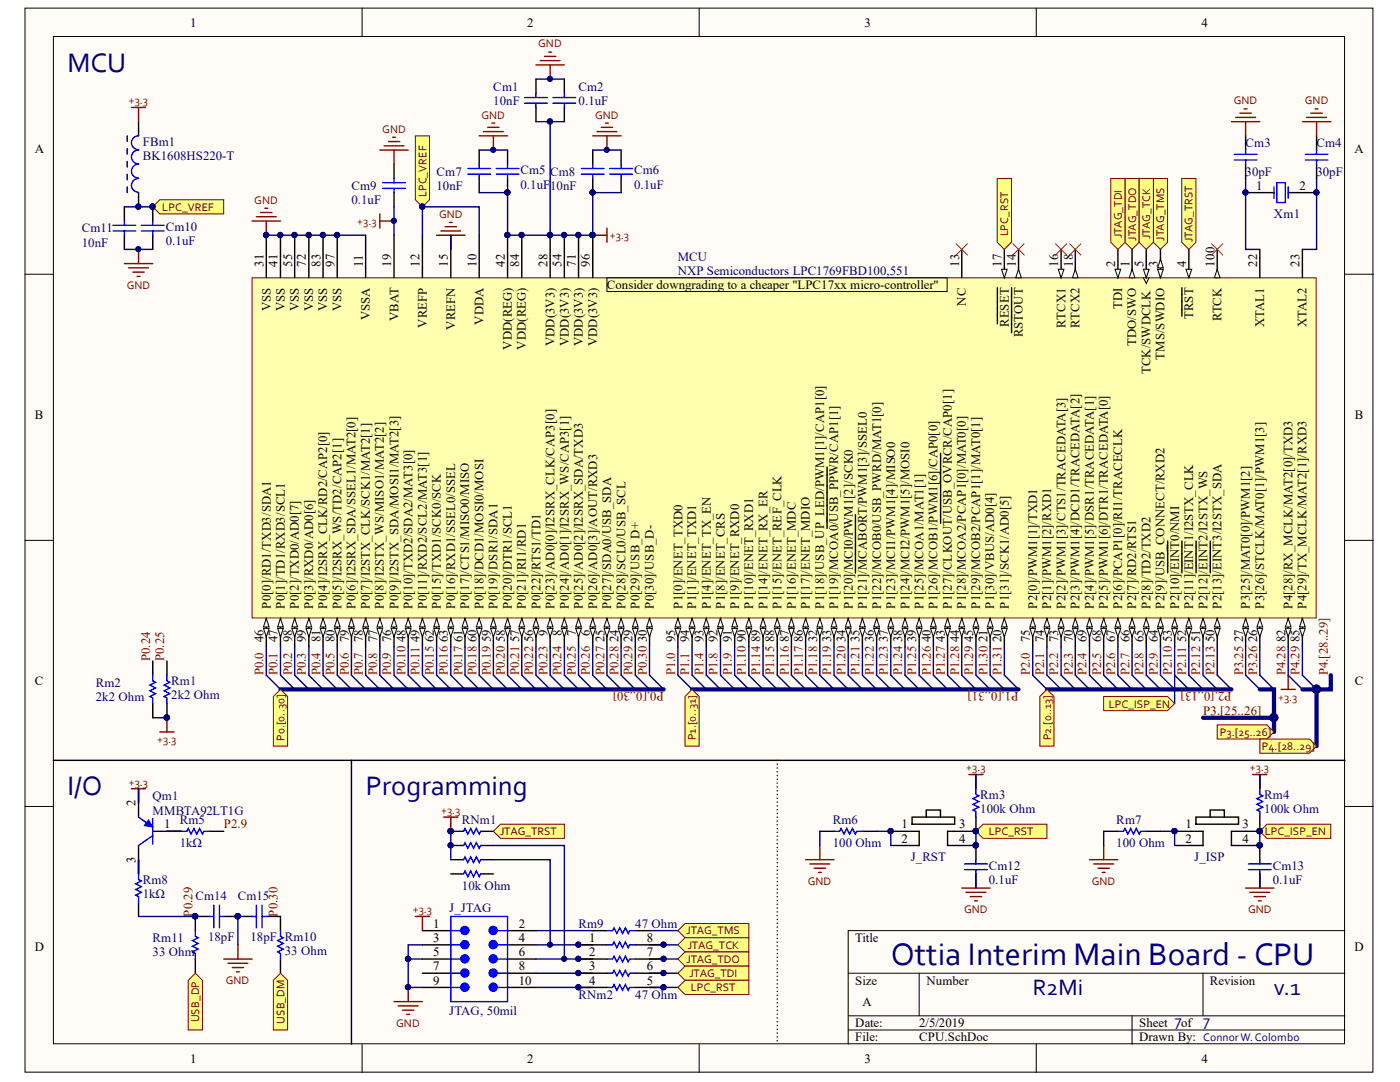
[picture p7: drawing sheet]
<svg xmlns="http://www.w3.org/2000/svg" width="279mm" height="216mm" viewBox="0 0 279 216" stroke-linecap="round" stroke-linejoin="round" font-family="sans-serif">
<defs><g id="words">
<text font-size="6.5" fill="#000080" x="177.8" y="192.5">Ottia Interim Main Board - CPU</text>
<g font-size="5.6" fill="#000080">
<text x="13.4" y="14.3">MCU</text>
<text x="13.4" y="158.7">I/O</text>
<text x="73" y="158.7">Programming</text>
</g>
<g font-size="4.7" fill="#000080">
<text x="206.1" y="198.6">R2Mi</text>
<text x="254.3" y="198.6">v.1</text>
</g>
<g font-size="3.2" fill="#000080">
<text x="234.5" y="204.6">7</text>
<text x="240.1" y="204.6">7</text>
</g>
<g font-size="2.6">
<text x="52.6" y="53.2" transform="rotate(-90 52.6 53.2)">31</text>
<text x="55.4" y="53.2" transform="rotate(-90 55.4 53.2)">41</text>
<text x="58.3" y="53.2" transform="rotate(-90 58.3 53.2)">55</text>
<text x="61.1" y="53.2" transform="rotate(-90 61.1 53.2)">72</text>
<text x="63.9" y="53.2" transform="rotate(-90 63.9 53.2)">83</text>
<text x="66.7" y="53.2" transform="rotate(-90 66.7 53.2)">97</text>
<text x="72.4" y="53.2" transform="rotate(-90 72.4 53.2)">11</text>
<text x="78.1" y="53.2" transform="rotate(-90 78.1 53.2)">19</text>
<text x="83.7" y="53.2" transform="rotate(-90 83.7 53.2)">12</text>
<text x="89.4" y="53.2" transform="rotate(-90 89.4 53.2)">15</text>
<text x="95.1" y="53.2" transform="rotate(-90 95.1 53.2)">10</text>
<text x="100.7" y="53.2" transform="rotate(-90 100.7 53.2)">42</text>
<text x="103.6" y="53.2" transform="rotate(-90 103.6 53.2)">84</text>
<text x="109.3" y="53.2" transform="rotate(-90 109.3 53.2)">28</text>
<text x="112.1" y="53.2" transform="rotate(-90 112.1 53.2)">54</text>
<text x="114.9" y="53.2" transform="rotate(-90 114.9 53.2)">71</text>
<text x="117.7" y="53.2" transform="rotate(-90 117.7 53.2)">96</text>
<text x="191.4" y="53.2" transform="rotate(-90 191.4 53.2)">13</text>
<text x="199.9" y="53.2" transform="rotate(-90 199.9 53.2)">17</text>
<text x="202.7" y="53.2" transform="rotate(-90 202.7 53.2)">14</text>
<text x="211.2" y="53.2" transform="rotate(-90 211.2 53.2)">16</text>
<text x="214.1" y="53.2" transform="rotate(-90 214.1 53.2)">18</text>
<text x="222.5" y="53.2" transform="rotate(-90 222.5 53.2)">2</text>
<text x="225.4" y="53.2" transform="rotate(-90 225.4 53.2)">1</text>
<text x="228.2" y="53.2" transform="rotate(-90 228.2 53.2)">5</text>
<text x="231.1" y="53.2" transform="rotate(-90 231.1 53.2)">3</text>
<text x="236.7" y="53.2" transform="rotate(-90 236.7 53.2)">4</text>
<text x="242.4" y="53.2" transform="rotate(-90 242.4 53.2)">100</text>
<text x="250.9" y="53.2" transform="rotate(-90 250.9 53.2)">22</text>
<text x="259.3" y="53.2" transform="rotate(-90 259.3 53.2)">23</text>
<text x="54" y="62.1" transform="rotate(-90 54 62.1)">VSS</text>
<text x="56.8" y="62.1" transform="rotate(-90 56.8 62.1)">VSS</text>
<text x="59.6" y="62.1" transform="rotate(-90 59.6 62.1)">VSS</text>
<text x="62.5" y="62.1" transform="rotate(-90 62.5 62.1)">VSS</text>
<text x="65.3" y="62.1" transform="rotate(-90 65.3 62.1)">VSS</text>
<text x="68.2" y="62.1" transform="rotate(-90 68.2 62.1)">VSS</text>
<text x="73.8" y="63.9" transform="rotate(-90 73.8 63.9)">VSSA</text>
<text x="79.5" y="64.1" transform="rotate(-90 79.5 64.1)">VBAT</text>
<text x="85.2" y="65.4" transform="rotate(-90 85.2 65.4)">VREFP</text>
<text x="90.8" y="65.8" transform="rotate(-90 90.8 65.8)">VREFN</text>
<text x="96.5" y="64.8" transform="rotate(-90 96.5 64.8)">VDDA</text>
<text x="192.8" y="61" transform="rotate(-90 192.8 61)">NC</text>
<text x="201.3" y="65.2" transform="rotate(-90 201.3 65.2)">RESET</text>
<text x="212.6" y="65.4" transform="rotate(-90 212.6 65.4)">RTCX1</text>
<text x="215.4" y="65.4" transform="rotate(-90 215.4 65.4)">RTCX2</text>
<text x="224" y="61.6" transform="rotate(-90 224 61.6)">TDI</text>
<text x="238.1" y="63.7" transform="rotate(-90 238.1 63.7)">TRST</text>
<text x="243.8" y="64.1" transform="rotate(-90 243.8 64.1)">RTCK</text>
<text x="252.3" y="65.3" transform="rotate(-90 252.3 65.3)">XTAL1</text>
<text x="260.8" y="65.3" transform="rotate(-90 260.8 65.3)">XTAL2</text>
<text x="102.2" y="69.8" transform="rotate(-90 102.2 69.8)">VDD(REG)</text>
<text x="105" y="69.8" transform="rotate(-90 105 69.8)">VDD(REG)</text>
<text x="110.6" y="69.1" transform="rotate(-90 110.6 69.1)">VDD(3V3)</text>
<text x="113.5" y="69.1" transform="rotate(-90 113.5 69.1)">VDD(3V3)</text>
<text x="116.3" y="69.1" transform="rotate(-90 116.3 69.1)">VDD(3V3)</text>
<text x="119.2" y="69.1" transform="rotate(-90 119.2 69.1)">VDD(3V3)</text>
<text x="204.1" y="67.3" transform="rotate(-90 204.1 67.3)">RSTOUT</text>
<text x="226.8" y="69.1" transform="rotate(-90 226.8 69.1)">TDO/SWO</text>
<text x="232.4" y="71.8" transform="rotate(-90 232.4 71.8)">TMS/SWDIO</text>
<text x="229.6" y="74.6" transform="rotate(-90 229.6 74.6)">TCK/SWDCLK</text>
<text x="54" y="121.4" transform="rotate(-90 54 121.4)">P0[0]/RD1/TXD3/SDA1</text>
<text x="56.8" y="121.4" transform="rotate(-90 56.8 121.4)">P0[1]/TD1/RXD3/SCL1</text>
<text x="59.6" y="121.4" transform="rotate(-90 59.6 121.4)">P0[2]/TXD0/AD0[7]</text>
<text x="62.5" y="121.4" transform="rotate(-90 62.5 121.4)">P0[3]/RXD0/AD0[6]</text>
<text x="65.3" y="121.4" transform="rotate(-90 65.3 121.4)">P0[4]/I2SRX_CLK/RD2/CAP2[0]</text>
<text x="68.2" y="121.4" transform="rotate(-90 68.2 121.4)">P0[5]/I2SRX_WS/TD2/CAP2[1]</text>
<text x="71" y="121.4" transform="rotate(-90 71 121.4)">P0[6]/I2SRX_SDA/SSEL1/MAT2[0]</text>
<text x="73.8" y="121.4" transform="rotate(-90 73.8 121.4)">P0[7]/I2STX_CLK/SCK1/MAT2[1]</text>
<text x="76.6" y="121.4" transform="rotate(-90 76.6 121.4)">P0[8]/I2STX_WS/MISO1/MAT2[2]</text>
<text x="79.5" y="121.4" transform="rotate(-90 79.5 121.4)">P0[9]/I2STX_SDA/MOSI1/MAT2[3]</text>
<text x="82.3" y="121.4" transform="rotate(-90 82.3 121.4)">P0[10]/TXD2/SDA2/MAT3[0]</text>
<text x="85.2" y="121.4" transform="rotate(-90 85.2 121.4)">P0[11]/RXD2/SCL2/MAT3[1]</text>
<text x="88" y="121.4" transform="rotate(-90 88 121.4)">P0[15]/TXD1/SCK0/SCK</text>
<text x="90.8" y="121.4" transform="rotate(-90 90.8 121.4)">P0[16]/RXD1/SSEL0/SSEL</text>
<text x="93.6" y="121.4" transform="rotate(-90 93.6 121.4)">P0[17]/CTS1/MISO0/MISO</text>
<text x="96.5" y="121.4" transform="rotate(-90 96.5 121.4)">P0[18]/DCD1/MOSI0/MOSI</text>
<text x="99.3" y="121.4" transform="rotate(-90 99.3 121.4)">P0[19]/DSR1/SDA1</text>
<text x="102.2" y="121.4" transform="rotate(-90 102.2 121.4)">P0[20]/DTR1/SCL1</text>
<text x="105" y="121.4" transform="rotate(-90 105 121.4)">P0[21]/RI1/RD1</text>
<text x="107.8" y="121.4" transform="rotate(-90 107.8 121.4)">P0[22]/RTS1/TD1</text>
<text x="110.6" y="121.4" transform="rotate(-90 110.6 121.4)">P0[23]/AD0[0]/I2SRX_CLK/CAP3[0]</text>
<text x="113.5" y="121.4" transform="rotate(-90 113.5 121.4)">P0[24]/AD0[1]/I2SRX_WS/CAP3[1]</text>
<text x="116.3" y="121.4" transform="rotate(-90 116.3 121.4)">P0[25]/AD0[2]/I2SRX_SDA/TXD3</text>
<text x="119.2" y="121.4" transform="rotate(-90 119.2 121.4)">P0[26]/AD0[3]/AOUT/RXD3</text>
<text x="122" y="121.4" transform="rotate(-90 122 121.4)">P0[27]/SDA0/USB_SDA</text>
<text x="124.8" y="121.4" transform="rotate(-90 124.8 121.4)">P0[28]/SCL0/USB_SCL</text>
<text x="127.6" y="121.4" transform="rotate(-90 127.6 121.4)">P0[29]/USB_D+</text>
<text x="130.5" y="121.4" transform="rotate(-90 130.5 121.4)">P0[30]/USB_D-</text>
<text x="136.2" y="121.4" transform="rotate(-90 136.2 121.4)">P1[0]/ENET_TXD0</text>
<text x="139" y="121.4" transform="rotate(-90 139 121.4)">P1[1]/ENET_TXD1</text>
<text x="141.8" y="121.4" transform="rotate(-90 141.8 121.4)">P1[4]/ENET_TX_EN</text>
<text x="144.6" y="121.4" transform="rotate(-90 144.6 121.4)">P1[8]/ENET_CRS</text>
<text x="147.5" y="121.4" transform="rotate(-90 147.5 121.4)">P1[9]/ENET_RXD0</text>
<text x="150.3" y="121.4" transform="rotate(-90 150.3 121.4)">P1[10]/ENET_RXD1</text>
<text x="153.2" y="121.4" transform="rotate(-90 153.2 121.4)">P1[14]/ENET_RX_ER</text>
<text x="156" y="121.4" transform="rotate(-90 156 121.4)">P1[15]/ENET_REF_CLK</text>
<text x="158.8" y="121.4" transform="rotate(-90 158.8 121.4)">P1[16]/ENET_MDC</text>
<text x="161.6" y="121.4" transform="rotate(-90 161.6 121.4)">P1[17]/ENET_MDIO</text>
<text x="164.5" y="121.4" transform="rotate(-90 164.5 121.4)">P1[18]/USB_UP_LED/PWM1[1]/CAP1[0]</text>
<text x="167.3" y="121.4" transform="rotate(-90 167.3 121.4)">P1[19]/MCOA0/USB_PPWR/CAP1[1]</text>
<text x="170.2" y="121.4" transform="rotate(-90 170.2 121.4)">P1[20]/MCI0/PWM1[2]/SCK0</text>
<text x="173" y="121.4" transform="rotate(-90 173 121.4)">P1[21]/MCABORT/PWM1[3]/SSEL0</text>
<text x="175.8" y="121.4" transform="rotate(-90 175.8 121.4)">P1[22]/MCOB0/USB_PWRD/MAT1[0]</text>
<text x="178.6" y="121.4" transform="rotate(-90 178.6 121.4)">P1[23]/MCI1/PWM1[4]/MISO0</text>
<text x="181.5" y="121.4" transform="rotate(-90 181.5 121.4)">P1[24]/MCI2/PWM1[5]/MOSI0</text>
<text x="184.3" y="121.4" transform="rotate(-90 184.3 121.4)">P1[25]/MCOA1/MAT1[1]</text>
<text x="187.1" y="121.4" transform="rotate(-90 187.1 121.4)">P1[26]/MCOB1/PWM1[6]/CAP0[0]</text>
<text x="190" y="121.4" transform="rotate(-90 190 121.4)">P1[27]/CLKOUT/USB_OVRCR/CAP0[1]</text>
<text x="192.8" y="121.4" transform="rotate(-90 192.8 121.4)">P1[28]/MCOA2/PCAP1[0]/MAT0[0]</text>
<text x="195.6" y="121.4" transform="rotate(-90 195.6 121.4)">P1[29]/MCOB2/PCAP1[1]/MAT0[1]</text>
<text x="198.4" y="121.4" transform="rotate(-90 198.4 121.4)">P1[30]/VBUS/AD0[4]</text>
<text x="201.3" y="121.4" transform="rotate(-90 201.3 121.4)">P1[31]/SCK1/AD0[5]</text>
<text x="207" y="121.4" transform="rotate(-90 207 121.4)">P2[0]/PWM1[1]/TXD1</text>
<text x="209.8" y="121.4" transform="rotate(-90 209.8 121.4)">P2[1]/PWM1[2]/RXD1</text>
<text x="212.6" y="121.4" transform="rotate(-90 212.6 121.4)">P2[2]/PWM1[3]/CTS1/TRACEDATA[3]</text>
<text x="215.4" y="121.4" transform="rotate(-90 215.4 121.4)">P2[3]/PWM1[4]/DCD1/TRACEDATA[2]</text>
<text x="218.3" y="121.4" transform="rotate(-90 218.3 121.4)">P2[4]/PWM1[5]/DSR1/TRACEDATA[1]</text>
<text x="221.1" y="121.4" transform="rotate(-90 221.1 121.4)">P2[5]/PWM1[6]/DTR1/TRACEDATA[0]</text>
<text x="224" y="121.4" transform="rotate(-90 224 121.4)">P2[6]/PCAP1[0]/RI1/TRACECLK</text>
<text x="226.8" y="121.4" transform="rotate(-90 226.8 121.4)">P2[7]/RD2/RTS1</text>
<text x="229.6" y="121.4" transform="rotate(-90 229.6 121.4)">P2[8]/TD2/TXD2</text>
<text x="232.4" y="121.4" transform="rotate(-90 232.4 121.4)">P2[9]/USB_CONNECT/RXD2</text>
<text x="235.3" y="121.4" transform="rotate(-90 235.3 121.4)">P2[10]/EINT0/NMI</text>
<text x="238.1" y="121.4" transform="rotate(-90 238.1 121.4)">P2[11]/EINT1/I2STX_CLK</text>
<text x="241" y="121.4" transform="rotate(-90 241 121.4)">P2[12]/EINT2/I2STX_WS</text>
<text x="243.8" y="121.4" transform="rotate(-90 243.8 121.4)">P2[13]/EINT3/I2STX_SDA</text>
<text x="249.4" y="121.4" transform="rotate(-90 249.4 121.4)">P3[25]/MAT0[0]/PWM1[2]</text>
<text x="252.3" y="121.4" transform="rotate(-90 252.3 121.4)">P3[26]/STCLK/MAT0[1]/PWM1[3]</text>
<text x="258" y="121.4" transform="rotate(-90 258 121.4)">P4[28]/RX_MCLK/MAT2[0]/TXD3</text>
<text x="260.8" y="121.4" transform="rotate(-90 260.8 121.4)">P4[29]/TX_MCLK/MAT2[1]/RXD3</text>
<text x="52.6" y="128.2" transform="rotate(-90 52.6 128.2)">46</text>
<text x="55.4" y="128.2" transform="rotate(-90 55.4 128.2)">47</text>
<text x="58.3" y="128.2" transform="rotate(-90 58.3 128.2)">98</text>
<text x="61.1" y="128.2" transform="rotate(-90 61.1 128.2)">99</text>
<text x="63.9" y="128.2" transform="rotate(-90 63.9 128.2)">81</text>
<text x="66.7" y="128.2" transform="rotate(-90 66.7 128.2)">80</text>
<text x="69.6" y="128.2" transform="rotate(-90 69.6 128.2)">79</text>
<text x="72.4" y="128.2" transform="rotate(-90 72.4 128.2)">78</text>
<text x="75.3" y="128.2" transform="rotate(-90 75.3 128.2)">77</text>
<text x="78.1" y="128.2" transform="rotate(-90 78.1 128.2)">76</text>
<text x="80.9" y="128.2" transform="rotate(-90 80.9 128.2)">48</text>
<text x="83.7" y="128.2" transform="rotate(-90 83.7 128.2)">49</text>
<text x="86.6" y="128.2" transform="rotate(-90 86.6 128.2)">62</text>
<text x="89.4" y="128.2" transform="rotate(-90 89.4 128.2)">63</text>
<text x="92.3" y="128.2" transform="rotate(-90 92.3 128.2)">61</text>
<text x="95.1" y="128.2" transform="rotate(-90 95.1 128.2)">60</text>
<text x="97.9" y="128.2" transform="rotate(-90 97.9 128.2)">59</text>
<text x="100.7" y="128.2" transform="rotate(-90 100.7 128.2)">58</text>
<text x="103.6" y="128.2" transform="rotate(-90 103.6 128.2)">57</text>
<text x="106.4" y="128.2" transform="rotate(-90 106.4 128.2)">56</text>
<text x="109.3" y="126.9" transform="rotate(-90 109.3 126.9)">9</text>
<text x="112.1" y="126.9" transform="rotate(-90 112.1 126.9)">8</text>
<text x="114.9" y="126.9" transform="rotate(-90 114.9 126.9)">7</text>
<text x="117.7" y="126.9" transform="rotate(-90 117.7 126.9)">6</text>
<text x="120.6" y="128.2" transform="rotate(-90 120.6 128.2)">25</text>
<text x="123.4" y="128.2" transform="rotate(-90 123.4 128.2)">24</text>
<text x="126.2" y="128.2" transform="rotate(-90 126.2 128.2)">29</text>
<text x="129.1" y="128.2" transform="rotate(-90 129.1 128.2)">30</text>
<text x="134.7" y="128.2" transform="rotate(-90 134.7 128.2)">95</text>
<text x="137.5" y="128.2" transform="rotate(-90 137.5 128.2)">94</text>
<text x="140.4" y="128.2" transform="rotate(-90 140.4 128.2)">93</text>
<text x="143.2" y="128.2" transform="rotate(-90 143.2 128.2)">92</text>
<text x="146.1" y="128.2" transform="rotate(-90 146.1 128.2)">91</text>
<text x="148.9" y="128.2" transform="rotate(-90 148.9 128.2)">90</text>
<text x="151.7" y="128.2" transform="rotate(-90 151.7 128.2)">89</text>
<text x="154.5" y="128.2" transform="rotate(-90 154.5 128.2)">88</text>
<text x="157.4" y="128.2" transform="rotate(-90 157.4 128.2)">87</text>
<text x="160.2" y="128.2" transform="rotate(-90 160.2 128.2)">86</text>
<text x="163.1" y="128.2" transform="rotate(-90 163.1 128.2)">32</text>
<text x="165.9" y="128.2" transform="rotate(-90 165.9 128.2)">33</text>
<text x="168.7" y="128.2" transform="rotate(-90 168.7 128.2)">34</text>
<text x="171.5" y="128.2" transform="rotate(-90 171.5 128.2)">35</text>
<text x="174.4" y="128.2" transform="rotate(-90 174.4 128.2)">36</text>
<text x="177.2" y="128.2" transform="rotate(-90 177.2 128.2)">37</text>
<text x="180.1" y="128.2" transform="rotate(-90 180.1 128.2)">38</text>
<text x="182.9" y="128.2" transform="rotate(-90 182.9 128.2)">39</text>
<text x="185.7" y="128.2" transform="rotate(-90 185.7 128.2)">40</text>
<text x="188.5" y="128.2" transform="rotate(-90 188.5 128.2)">43</text>
<text x="191.4" y="128.2" transform="rotate(-90 191.4 128.2)">44</text>
<text x="194.2" y="128.2" transform="rotate(-90 194.2 128.2)">45</text>
<text x="197.1" y="128.2" transform="rotate(-90 197.1 128.2)">21</text>
<text x="199.9" y="128.2" transform="rotate(-90 199.9 128.2)">20</text>
<text x="205.5" y="128.2" transform="rotate(-90 205.5 128.2)">75</text>
<text x="208.4" y="128.2" transform="rotate(-90 208.4 128.2)">74</text>
<text x="211.2" y="128.2" transform="rotate(-90 211.2 128.2)">73</text>
<text x="214.1" y="128.2" transform="rotate(-90 214.1 128.2)">70</text>
<text x="216.9" y="128.2" transform="rotate(-90 216.9 128.2)">69</text>
<text x="219.7" y="128.2" transform="rotate(-90 219.7 128.2)">68</text>
<text x="222.5" y="128.2" transform="rotate(-90 222.5 128.2)">67</text>
<text x="225.4" y="128.2" transform="rotate(-90 225.4 128.2)">66</text>
<text x="228.2" y="128.2" transform="rotate(-90 228.2 128.2)">65</text>
<text x="231.1" y="128.2" transform="rotate(-90 231.1 128.2)">64</text>
<text x="233.9" y="128.2" transform="rotate(-90 233.9 128.2)">53</text>
<text x="236.7" y="128.2" transform="rotate(-90 236.7 128.2)">52</text>
<text x="239.5" y="128.2" transform="rotate(-90 239.5 128.2)">51</text>
<text x="242.4" y="128.2" transform="rotate(-90 242.4 128.2)">50</text>
<text x="248.1" y="128.2" transform="rotate(-90 248.1 128.2)">27</text>
<text x="250.9" y="128.2" transform="rotate(-90 250.9 128.2)">26</text>
<text x="256.5" y="128.2" transform="rotate(-90 256.5 128.2)">82</text>
<text x="259.3" y="128.2" transform="rotate(-90 259.3 128.2)">85</text>
<text x="27.1" y="160.7" transform="rotate(-90 27.1 160.7)">2</text>
<text x="27.1" y="172.2" transform="rotate(-90 27.1 172.2)">3</text>
</g>
<g font-size="2.6" fill="#800000">
<text x="29.9" y="131.9" transform="rotate(-90 29.9 131.9)">P0.24</text>
<text x="32.7" y="131.9" transform="rotate(-90 32.7 131.9)">P0.25</text>
<text x="52.6" y="134.7" transform="rotate(-90 52.6 134.7)">P0.0</text>
<text x="55.4" y="134.7" transform="rotate(-90 55.4 134.7)">P0.1</text>
<text x="58.3" y="134.7" transform="rotate(-90 58.3 134.7)">P0.2</text>
<text x="61.1" y="134.7" transform="rotate(-90 61.1 134.7)">P0.3</text>
<text x="63.9" y="134.7" transform="rotate(-90 63.9 134.7)">P0.4</text>
<text x="66.7" y="134.7" transform="rotate(-90 66.7 134.7)">P0.5</text>
<text x="69.6" y="134.7" transform="rotate(-90 69.6 134.7)">P0.6</text>
<text x="72.4" y="134.7" transform="rotate(-90 72.4 134.7)">P0.7</text>
<text x="75.3" y="134.7" transform="rotate(-90 75.3 134.7)">P0.8</text>
<text x="78.1" y="134.7" transform="rotate(-90 78.1 134.7)">P0.9</text>
<text x="80.9" y="134.7" transform="rotate(-90 80.9 134.7)">P0.10</text>
<text x="83.7" y="134.7" transform="rotate(-90 83.7 134.7)">P0.11</text>
<text x="86.6" y="134.7" transform="rotate(-90 86.6 134.7)">P0.15</text>
<text x="89.4" y="134.7" transform="rotate(-90 89.4 134.7)">P0.16</text>
<text x="92.3" y="134.7" transform="rotate(-90 92.3 134.7)">P0.17</text>
<text x="95.1" y="134.7" transform="rotate(-90 95.1 134.7)">P0.18</text>
<text x="97.9" y="134.7" transform="rotate(-90 97.9 134.7)">P0.19</text>
<text x="100.7" y="134.7" transform="rotate(-90 100.7 134.7)">P0.20</text>
<text x="103.6" y="134.7" transform="rotate(-90 103.6 134.7)">P0.21</text>
<text x="106.4" y="134.7" transform="rotate(-90 106.4 134.7)">P0.22</text>
<text x="109.3" y="134.7" transform="rotate(-90 109.3 134.7)">P0.23</text>
<text x="112.1" y="134.7" transform="rotate(-90 112.1 134.7)">P0.24</text>
<text x="114.9" y="134.7" transform="rotate(-90 114.9 134.7)">P0.25</text>
<text x="117.7" y="134.7" transform="rotate(-90 117.7 134.7)">P0.26</text>
<text x="120.6" y="134.7" transform="rotate(-90 120.6 134.7)">P0.27</text>
<text x="123.4" y="134.7" transform="rotate(-90 123.4 134.7)">P0.28</text>
<text x="126.2" y="134.7" transform="rotate(-90 126.2 134.7)">P0.29</text>
<text x="129.1" y="134.7" transform="rotate(-90 129.1 134.7)">P0.30</text>
<text x="134.7" y="134.7" transform="rotate(-90 134.7 134.7)">P1.0</text>
<text x="137.5" y="134.7" transform="rotate(-90 137.5 134.7)">P1.1</text>
<text x="140.4" y="134.7" transform="rotate(-90 140.4 134.7)">P1.4</text>
<text x="143.2" y="134.7" transform="rotate(-90 143.2 134.7)">P1.8</text>
<text x="146.1" y="134.7" transform="rotate(-90 146.1 134.7)">P1.9</text>
<text x="148.9" y="134.7" transform="rotate(-90 148.9 134.7)">P1.10</text>
<text x="151.7" y="134.7" transform="rotate(-90 151.7 134.7)">P1.14</text>
<text x="154.5" y="134.7" transform="rotate(-90 154.5 134.7)">P1.15</text>
<text x="157.4" y="134.7" transform="rotate(-90 157.4 134.7)">P1.16</text>
<text x="160.2" y="134.7" transform="rotate(-90 160.2 134.7)">P1.17</text>
<text x="163.1" y="134.7" transform="rotate(-90 163.1 134.7)">P1.18</text>
<text x="165.9" y="134.7" transform="rotate(-90 165.9 134.7)">P1.19</text>
<text x="168.7" y="134.7" transform="rotate(-90 168.7 134.7)">P1.20</text>
<text x="171.5" y="134.7" transform="rotate(-90 171.5 134.7)">P1.21</text>
<text x="174.4" y="134.7" transform="rotate(-90 174.4 134.7)">P1.22</text>
<text x="177.2" y="134.7" transform="rotate(-90 177.2 134.7)">P1.23</text>
<text x="180.1" y="134.7" transform="rotate(-90 180.1 134.7)">P1.24</text>
<text x="182.9" y="134.7" transform="rotate(-90 182.9 134.7)">P1.25</text>
<text x="185.7" y="134.7" transform="rotate(-90 185.7 134.7)">P1.26</text>
<text x="188.5" y="134.7" transform="rotate(-90 188.5 134.7)">P1.27</text>
<text x="191.4" y="134.7" transform="rotate(-90 191.4 134.7)">P1.28</text>
<text x="194.2" y="134.7" transform="rotate(-90 194.2 134.7)">P1.29</text>
<text x="197.1" y="134.7" transform="rotate(-90 197.1 134.7)">P1.30</text>
<text x="199.9" y="134.7" transform="rotate(-90 199.9 134.7)">P1.31</text>
<text x="205.5" y="134.7" transform="rotate(-90 205.5 134.7)">P2.0</text>
<text x="208.4" y="134.7" transform="rotate(-90 208.4 134.7)">P2.1</text>
<text x="211.2" y="134.7" transform="rotate(-90 211.2 134.7)">P2.2</text>
<text x="214.1" y="134.7" transform="rotate(-90 214.1 134.7)">P2.3</text>
<text x="216.9" y="134.7" transform="rotate(-90 216.9 134.7)">P2.4</text>
<text x="219.7" y="134.7" transform="rotate(-90 219.7 134.7)">P2.5</text>
<text x="222.5" y="134.7" transform="rotate(-90 222.5 134.7)">P2.6</text>
<text x="225.4" y="134.7" transform="rotate(-90 225.4 134.7)">P2.7</text>
<text x="228.2" y="134.7" transform="rotate(-90 228.2 134.7)">P2.8</text>
<text x="231.1" y="134.7" transform="rotate(-90 231.1 134.7)">P2.9</text>
<text x="233.9" y="134.7" transform="rotate(-90 233.9 134.7)">P2.10</text>
<text x="236.7" y="134.7" transform="rotate(-90 236.7 134.7)">P2.11</text>
<text x="239.5" y="134.7" transform="rotate(-90 239.5 134.7)">P2.12</text>
<text x="242.4" y="134.7" transform="rotate(-90 242.4 134.7)">P2.13</text>
<text x="248.1" y="134.7" transform="rotate(-90 248.1 134.7)">P3.25</text>
<text x="250.9" y="134.7" transform="rotate(-90 250.9 134.7)">P3.26</text>
<text x="256.5" y="134.7" transform="rotate(-90 256.5 134.7)">P4.28</text>
<text x="259.3" y="134.7" transform="rotate(-90 259.3 134.7)">P4.29</text>
<text x="265" y="134.7" transform="rotate(-90 265 134.7)">P4.[28..29]</text>
<text x="38.4" y="182.9" transform="rotate(-90 38.4 182.9)">P0.29</text>
<text x="55.4" y="182.9" transform="rotate(-90 55.4 182.9)">P0.30</text>
</g>
<g font-size="2.5">
<text x="38" y="5.3">1</text>
<text x="105.2" y="5.3">2</text>
<text x="172.5" y="5.3">3</text>
<text x="239.8" y="5.3">4</text>
<text x="6.9" y="30.4">A</text>
<text x="270.3" y="30.4">A</text>
<text x="250.7" y="37.9">1</text>
<text x="259.3" y="37.9">2</text>
<text x="121.1" y="57.7">Consider downgrading to a cheaper &quot;LPC17xx micro-controller&quot;</text>
<text x="6.9" y="83.5">B</text>
<text x="270.4" y="83.5">B</text>
<text x="6.9" y="136.6">C</text>
<text x="270.4" y="136.6">C</text>
<text x="32.7" y="165.3">1</text>
<text x="179.9" y="165.3">1</text>
<text x="191.4" y="165.3">3</text>
<text x="236.6" y="165.3">1</text>
<text x="248" y="165.3">3</text>
<text x="179.9" y="168.2">2</text>
<text x="191.4" y="168.2">4</text>
<text x="236.6" y="168.2">2</text>
<text x="248" y="168.2">4</text>
<text x="86.4" y="185.2">1</text>
<text x="103.5" y="185.2">2</text>
<text x="6.9" y="189.8">D</text>
<text x="86.4" y="188">3</text>
<text x="86.4" y="190.9">5</text>
<text x="103.5" y="188">4</text>
<text x="103.5" y="190.9">6</text>
<text x="117.6" y="188">1</text>
<text x="117.6" y="190.9">2</text>
<text x="129.1" y="190.9">7</text>
<text x="129.1" y="188">8</text>
<text x="170.7" y="188">Title</text>
<text x="270.3" y="189.8">D</text>
<text x="86.4" y="193.6">7</text>
<text x="86.4" y="196.5">9</text>
<text x="103.5" y="193.6">8</text>
<text x="103.5" y="196.5">10</text>
<text x="117.6" y="193.6">3</text>
<text x="117.6" y="196.5">4</text>
<text x="129.1" y="196.5">5</text>
<text x="129.1" y="193.6">6</text>
<text x="170.7" y="196.5">Size</text>
<text x="184.9" y="196.5">Number</text>
<text x="241.5" y="196.5">Revision</text>
<text x="172.1" y="200.7">A</text>
<text x="170.7" y="205">Date:</text>
<text x="170.7" y="207.8">File:</text>
<text x="183.5" y="205">2/5/2019</text>
<text x="183.5" y="207.8">CPU.SchDoc</text>
<text x="227.4" y="205">Sheet</text>
<text x="227.4" y="207.8">Drawn By: ConnorW.Colombo</text>
<text x="235.7" y="205">of</text>
<text x="38" y="212.1">1</text>
<text x="105.2" y="212.1">2</text>
<text x="172.5" y="212.1">3</text>
<text x="239.8" y="212.1">4</text>
</g>
<g font-size="2.5" fill="#000080">
<text x="98.5" y="18.1">Cm1</text>
<text x="98.5" y="20.9">10nF</text>
<text x="115.5" y="18.1">Cm2</text>
<text x="115.5" y="20.9">0.1uF</text>
<text x="28.5" y="29.1">FBm1</text>
<text x="248.6" y="29.4">Cm3</text>
<text x="262.7" y="29.4">Cm4</text>
<text x="28.5" y="32">BK1608HS220-T</text>
<text x="87.1" y="35.1">Cm7</text>
<text x="103.9" y="34.8">Cm5 Cm8</text>
<text x="126.5" y="34.8">Cm6</text>
<text x="248.6" y="35.1">30pF</text>
<text x="262.7" y="35.1">30pF</text>
<text x="70.1" y="37.9">Cm9</text>
<text x="70.1" y="40.8">0.1uF</text>
<text x="87.1" y="37.9">10nF</text>
<text x="103.9" y="37.6">0.1uF10nF</text>
<text x="126.5" y="37.6">0.1uF</text>
<text x="16.3" y="46.3">Cm11</text>
<text x="33.1" y="46.1">Cm10</text>
<text x="254.3" y="43.5">Xm1</text>
<text x="16.3" y="49.2">10nF</text>
<text x="33.1" y="49">0.1uF</text>
<text x="135.2" y="52">MCU</text>
<text x="135.2" y="54.9">NXP Semiconductors LPC1769FBD100,551</text>
<text x="19.1" y="137">Rm2</text>
<text x="34.2" y="136.7">Rm1</text>
<text x="19.1" y="139.9">2k2 Ohm</text>
<text x="34.2" y="139.5">2k2 Ohm</text>
<text x="30.4" y="159.6">Qm1</text>
<text x="195.6" y="159.4">Rm3</text>
<text x="252.3" y="159.4">Rm4</text>
<text x="30.4" y="162.5">MMBTA92LT1G</text>
<text x="35.9" y="164.5">Rm5</text>
<text x="92.2" y="164.5">RNm1</text>
<text x="166.2" y="164.5">Rm6</text>
<text x="195.6" y="162.2">100k Ohm</text>
<text x="222.8" y="164.5">Rm7</text>
<text x="252.3" y="162.2">100k Ohm</text>
<text x="35.9" y="169">1kΩ</text>
<text x="166.2" y="169">100 Ohm</text>
<text x="181.8" y="171.8">J_RST</text>
<text x="197.3" y="173.5">Cm12</text>
<text x="222.8" y="169">100 Ohm</text>
<text x="238.4" y="171.8">J_ISP</text>
<text x="254" y="173.5">Cm13</text>
<text x="28.5" y="176.4">Rm8</text>
<text x="28.5" y="179.2">1kΩ</text>
<text x="39" y="179.5">Cm14</text>
<text x="47.5" y="179.5">Cm15</text>
<text x="92.2" y="177.5">10k Ohm</text>
<text x="197.3" y="176.4">0.1uF</text>
<text x="254" y="176.4">0.1uF</text>
<text x="89.7" y="182.1">J_JTAG</text>
<text x="115.5" y="185.2">Rm9</text>
<text x="126.8" y="185.2">47 Ohm</text>
<text x="30.4" y="188">Rm11</text>
<text x="30.4" y="190.9">33 Ohm</text>
<text x="41.5" y="187.7">18pF</text>
<text x="50" y="187.7">18pF Rm10</text>
<text x="56.8" y="190.5">33 Ohm</text>
<text x="89.7" y="202.4">JTAG, 50mil</text>
<text x="115.5" y="199.3">RNm2</text>
<text x="126.8" y="199.3">47 Ohm</text>
</g>
<g font-size="2.5" fill="#800000">
<text x="132.5" y="138.1" transform="rotate(-180 132.5 138.1)">P0.[0..30]</text>
<text x="203.2" y="138.1" transform="rotate(-180 203.2 138.1)">P1.[0..31]</text>
<text x="240.1" y="142.7">P3.[25..26]</text>
<text x="245.8" y="138.1" transform="rotate(-180 245.8 138.1)">P2.[0..13]</text>
<text x="44.7" y="165.3">P2.9</text>
</g>
<g font-size="2.3" fill="#800000">
<text x="107.4" y="9.5">GND</text>
<text x="25.7" y="20.8">+3.3</text>
<text x="96.1" y="23.7">GND</text>
<text x="118.8" y="23.7">GND</text>
<text x="246.2" y="20.8">GND</text>
<text x="260.4" y="20.8">GND</text>
<text x="76.3" y="26.5">GND</text>
<text x="50.7" y="40.7">GND</text>
<text x="85.1" y="39.3" transform="rotate(-90 85.1 39.3)">LPC_VREF</text>
<text x="32.4" y="42">LPC_VREF</text>
<text x="71.3" y="44.9">+3.3</text>
<text x="87.6" y="43.5">GND</text>
<text x="121.7" y="47.7">+3.3</text>
<text x="201.2" y="47.2" transform="rotate(-90 201.2 47.2)">LPC_RST</text>
<text x="223.9" y="47.4" transform="rotate(-90 223.9 47.4)">JTAG_TDI</text>
<text x="229.6" y="47.8" transform="rotate(-90 229.6 47.8)">JTAG_TCK</text>
<text x="226.8" y="48" transform="rotate(-90 226.8 48)">JTAG_TDO</text>
<text x="232.3" y="48" transform="rotate(-90 232.3 48)">JTAG_TMS</text>
<text x="238" y="48.4" transform="rotate(-90 238 48.4)">JTAG_TRST</text>
<text x="25.3" y="57.7">GND</text>
<text x="221.3" y="141.2">LPC_ISP_EN</text>
<text x="255.1" y="139.8">+3.3</text>
<text x="31.4" y="148.2">+3.3</text>
<text x="56.8" y="147.8" transform="rotate(-90 56.8 147.8)">P0.[0..30]</text>
<text x="138.9" y="147.7" transform="rotate(-90 138.9 147.7)">P1.[0..31]</text>
<text x="209.8" y="147.7" transform="rotate(-90 209.8 147.7)">P2.[0..13]</text>
<text x="243.4" y="146.9">P3.[25..26]</text>
<text x="251.8" y="149.7">P4.[28..29]</text>
<text x="192.8" y="153.9">+3.3</text>
<text x="249.4" y="153.9">+3.3</text>
<text x="25.7" y="156.8">+3.3</text>
<text x="88" y="162.4">+3.3</text>
<text x="99.8" y="166.7">JTAG_TRST</text>
<text x="197.3" y="166.7">LPC_RST</text>
<text x="252.4" y="166.7">LPC_ISP_EN</text>
<text x="161.2" y="176.6">GND</text>
<text x="217.9" y="176.6">GND</text>
<text x="82.4" y="182.2">+3.3</text>
<text x="192.4" y="182.2">GND</text>
<text x="249.1" y="182.2">GND</text>
<text x="137" y="186.5">JTAG_TMS</text>
<text x="137.3" y="189.3">JTAG_TCK</text>
<text x="45.1" y="196.4">GND</text>
<text x="137" y="192.1">JTAG_TDO</text>
<text x="137.6" y="195">JTAG_TDI</text>
<text x="137.9" y="197.8">LPC_RST</text>
<text x="39.8" y="204" transform="rotate(-90 39.8 204)">USB_DP</text>
<text x="56.8" y="204.3" transform="rotate(-90 56.8 204.3)">USB_DM</text>
<text x="79.1" y="204.9">GND</text>
</g>
</g></defs>
<g fill="#fffcf8" stroke="#000" stroke-width=".2">
<path d="M5 1.6h269v212.3h-269z"/>
<path d="M10.7 7.3h257.6v201h-257.6z"/>
</g>
<g fill="none" stroke="#000" stroke-width=".2">
<path d="M72.3 1.6v5.7M139.5 1.6v5.7M206.8 1.6v5.7M5 54.7h5.7M268.4 54.7h5.7M5 107.8h5.7M268.4 107.8h5.7M5 160.9h5.7M268.4 160.9h5.7M169.3 194.2h99.1M183.4 194.2v8.5M240.1 194.2v8.5"/>
<path d="M268.4 185.7h-99.1v22.7M72.3 208.4v5.6M139.5 208.4v5.6M169.3 202.7h99.1M169.3 205.5h99.1M206.8 208.4v5.6M225.9 202.7v5.7"/>
</g>
<path d="M50.3 55.4h212.4v67.9h-212.4z" fill="#ffffb0" stroke="#800000" stroke-width=".2"/>
<path d="M191.9 49.8v5.6M53.1 123.4v5.7" fill="none" stroke="#000" stroke-width=".28"/>
<g fill="#fffcf8" stroke="#000" stroke-width=".2">
<path d="M53.1 123.4l.6 1.7h-1.1z"/>
<path d="M52.6 125.4h1.1l-.6 1.7z"/>
</g>
<path d="M56 123.4v5.7" fill="none" stroke="#000" stroke-width=".28"/>
<g fill="#fffcf8" stroke="#000" stroke-width=".2">
<path d="M56 123.4l.5 1.7h-1.1z"/>
<path d="M55.4 125.4h1.1l-.5 1.7z"/>
</g>
<path d="M81.5 123.4v5.7" fill="none" stroke="#000" stroke-width=".28"/>
<g fill="#fffcf8" stroke="#000" stroke-width=".2">
<path d="M81.5 123.4l.5 1.7h-1.1z"/>
<path d="M80.9 125.4h1.1l-.5 1.7z"/>
</g>
<path d="M84.3 123.4v5.7" fill="none" stroke="#000" stroke-width=".28"/>
<g fill="#fffcf8" stroke="#000" stroke-width=".2">
<path d="M84.3 123.4l.6 1.7h-1.2z"/>
<path d="M83.7 125.4h1.2l-.6 1.7z"/>
</g>
<path d="M87.1 123.4v5.7" fill="none" stroke="#000" stroke-width=".28"/>
<g fill="#fffcf8" stroke="#000" stroke-width=".2">
<path d="M87.1 123.4l.6 1.7h-1.1z"/>
<path d="M86.6 125.4h1.1l-.6 1.7z"/>
</g>
<path d="M90 123.4v5.7" fill="none" stroke="#000" stroke-width=".28"/>
<g fill="#fffcf8" stroke="#000" stroke-width=".2">
<path d="M90 123.4l.5 1.7h-1.1z"/>
<path d="M89.4 125.4h1.1l-.5 1.7z"/>
</g>
<path d="M92.8 123.4v5.7" fill="none" stroke="#000" stroke-width=".28"/>
<g fill="#fffcf8" stroke="#000" stroke-width=".2">
<path d="M92.8 123.4l.6 1.7h-1.2z"/>
<path d="M92.2 125.4h1.2l-.6 1.7z"/>
</g>
<path d="M95.6 123.4v5.7" fill="none" stroke="#000" stroke-width=".28"/>
<g fill="#fffcf8" stroke="#000" stroke-width=".2">
<path d="M95.6 123.4l.6 1.7h-1.1z"/>
<path d="M95.1 125.4h1.1l-.6 1.7z"/>
</g>
<path d="M98.5 123.4v5.7" fill="none" stroke="#000" stroke-width=".28"/>
<g fill="#fffcf8" stroke="#000" stroke-width=".2">
<path d="M98.5 123.4l.5 1.7h-1.1z"/>
<path d="M97.9 125.4h1.1l-.5 1.7z"/>
</g>
<path d="M58.8 123.4v5.7" fill="none" stroke="#000" stroke-width=".28"/>
<g fill="#fffcf8" stroke="#000" stroke-width=".2">
<path d="M58.8 123.4l.6 1.7h-1.2z"/>
<path d="M58.2 125.4h1.2l-.6 1.7z"/>
</g>
<path d="M101.3 123.4v5.7" fill="none" stroke="#000" stroke-width=".28"/>
<g fill="#fffcf8" stroke="#000" stroke-width=".2">
<path d="M101.3 123.4l.6 1.7h-1.2z"/>
<path d="M100.7 125.4h1.2l-.6 1.7z"/>
</g>
<path d="M104.1 123.4v5.7" fill="none" stroke="#000" stroke-width=".28"/>
<g fill="#fffcf8" stroke="#000" stroke-width=".2">
<path d="M104.1 123.4l.6 1.7h-1.1z"/>
<path d="M103.6 125.4h1.1l-.6 1.7z"/>
</g>
<path d="M107 123.4v5.7" fill="none" stroke="#000" stroke-width=".28"/>
<g fill="#fffcf8" stroke="#000" stroke-width=".2">
<path d="M107 123.4l.5 1.7h-1.1z"/>
<path d="M106.4 125.4h1.1l-.5 1.7z"/>
</g>
<path d="M109.8 123.4v5.7" fill="none" stroke="#000" stroke-width=".28"/>
<g fill="#fffcf8" stroke="#000" stroke-width=".2">
<path d="M109.8 123.4l.6 1.7h-1.2z"/>
<path d="M109.2 125.4h1.2l-.6 1.7z"/>
</g>
<path d="M112.6 123.4v5.7" fill="none" stroke="#000" stroke-width=".28"/>
<g fill="#fffcf8" stroke="#000" stroke-width=".2">
<path d="M112.6 123.4l.6 1.7h-1.1z"/>
<path d="M112.1 125.4h1.1l-.6 1.7z"/>
</g>
<path d="M115.5 123.4v5.7" fill="none" stroke="#000" stroke-width=".28"/>
<g fill="#fffcf8" stroke="#000" stroke-width=".2">
<path d="M115.5 123.4l.5 1.7h-1.1z"/>
<path d="M114.9 125.4h1.1l-.5 1.7z"/>
</g>
<path d="M118.3 123.4v5.7" fill="none" stroke="#000" stroke-width=".28"/>
<g fill="#fffcf8" stroke="#000" stroke-width=".2">
<path d="M118.3 123.4l.6 1.7h-1.2z"/>
<path d="M117.7 125.4h1.2l-.6 1.7z"/>
</g>
<path d="M121.1 123.4v5.7" fill="none" stroke="#000" stroke-width=".28"/>
<g fill="#fffcf8" stroke="#000" stroke-width=".2">
<path d="M121.1 123.4l.6 1.7h-1.1z"/>
<path d="M120.6 125.4h1.1l-.6 1.7z"/>
</g>
<path d="M124 123.4v5.7" fill="none" stroke="#000" stroke-width=".28"/>
<g fill="#fffcf8" stroke="#000" stroke-width=".2">
<path d="M124 123.4l.5 1.7h-1.1z"/>
<path d="M123.4 125.4h1.1l-.5 1.7z"/>
</g>
<path d="M126.8 123.4v5.7" fill="none" stroke="#000" stroke-width=".28"/>
<g fill="#fffcf8" stroke="#000" stroke-width=".2">
<path d="M126.8 123.4l.6 1.7h-1.2z"/>
<path d="M126.2 125.4h1.2l-.6 1.7z"/>
</g>
<path d="M61.6 123.4v5.7" fill="none" stroke="#000" stroke-width=".28"/>
<g fill="#fffcf8" stroke="#000" stroke-width=".2">
<path d="M61.6 123.4l.6 1.7h-1.1z"/>
<path d="M61.1 125.4h1.1l-.6 1.7z"/>
</g>
<path d="M129.6 123.4v5.7" fill="none" stroke="#000" stroke-width=".28"/>
<g fill="#fffcf8" stroke="#000" stroke-width=".2">
<path d="M129.6 123.4l.6 1.7h-1.1z"/>
<path d="M129.1 125.4h1.1l-.6 1.7z"/>
</g>
<path d="M64.5 123.4v5.7" fill="none" stroke="#000" stroke-width=".28"/>
<g fill="#fffcf8" stroke="#000" stroke-width=".2">
<path d="M64.5 123.4l.5 1.7h-1.1z"/>
<path d="M63.9 125.4h1.1l-.5 1.7z"/>
</g>
<path d="M67.3 123.4v5.7" fill="none" stroke="#000" stroke-width=".28"/>
<g fill="#fffcf8" stroke="#000" stroke-width=".2">
<path d="M67.3 123.4l.6 1.7h-1.2z"/>
<path d="M66.7 125.4h1.2l-.6 1.7z"/>
</g>
<path d="M70.1 123.4v5.7" fill="none" stroke="#000" stroke-width=".28"/>
<g fill="#fffcf8" stroke="#000" stroke-width=".2">
<path d="M70.1 123.4l.6 1.7h-1.1z"/>
<path d="M69.6 125.4h1.1l-.6 1.7z"/>
</g>
<path d="M73 123.4v5.7" fill="none" stroke="#000" stroke-width=".28"/>
<g fill="#fffcf8" stroke="#000" stroke-width=".2">
<path d="M73 123.4l.5 1.7h-1.1z"/>
<path d="M72.4 125.4h1.1l-.5 1.7z"/>
</g>
<path d="M75.8 123.4v5.7" fill="none" stroke="#000" stroke-width=".28"/>
<g fill="#fffcf8" stroke="#000" stroke-width=".2">
<path d="M75.8 123.4l.6 1.7h-1.2z"/>
<path d="M75.2 125.4h1.2l-.6 1.7z"/>
</g>
<path d="M78.6 123.4v5.7" fill="none" stroke="#000" stroke-width=".28"/>
<g fill="#fffcf8" stroke="#000" stroke-width=".2">
<path d="M78.6 123.4l.6 1.7h-1.1z"/>
<path d="M78.1 125.4h1.1l-.6 1.7z"/>
</g>
<path d="M135.3 123.4v5.7" fill="none" stroke="#000" stroke-width=".28"/>
<g fill="#fffcf8" stroke="#000" stroke-width=".2">
<path d="M135.3 123.4l.6 1.7h-1.2z"/>
<path d="M134.7 125.4h1.2l-.6 1.7z"/>
</g>
<path d="M138.1 123.4v5.7" fill="none" stroke="#000" stroke-width=".28"/>
<g fill="#fffcf8" stroke="#000" stroke-width=".2">
<path d="M138.1 123.4l.6 1.7h-1.1z"/>
<path d="M137.6 125.4h1.1l-.6 1.7z"/>
</g>
<path d="M149.5 123.4v5.7" fill="none" stroke="#000" stroke-width=".28"/>
<g fill="#fffcf8" stroke="#000" stroke-width=".2">
<path d="M149.5 123.4l.5 1.7h-1.1z"/>
<path d="M148.9 125.4h1.1l-.5 1.7z"/>
</g>
<path d="M152.3 123.4v5.7" fill="none" stroke="#000" stroke-width=".28"/>
<g fill="#fffcf8" stroke="#000" stroke-width=".2">
<path d="M152.3 123.4l.5 1.7h-1.1z"/>
<path d="M151.7 125.4h1.1l-.5 1.7z"/>
</g>
<path d="M155.1 123.4v5.7" fill="none" stroke="#000" stroke-width=".28"/>
<g fill="#fffcf8" stroke="#000" stroke-width=".2">
<path d="M155.1 123.4l.6 1.7h-1.2z"/>
<path d="M154.5 125.4h1.2l-.6 1.7z"/>
</g>
<path d="M157.9 123.4v5.7" fill="none" stroke="#000" stroke-width=".28"/>
<g fill="#fffcf8" stroke="#000" stroke-width=".2">
<path d="M157.9 123.4l.6 1.7h-1.1z"/>
<path d="M157.4 125.4h1.1l-.6 1.7z"/>
</g>
<path d="M160.8 123.4v5.7" fill="none" stroke="#000" stroke-width=".28"/>
<g fill="#fffcf8" stroke="#000" stroke-width=".2">
<path d="M160.8 123.4l.5 1.7h-1.1z"/>
<path d="M160.2 125.4h1.1l-.5 1.7z"/>
</g>
<path d="M163.6 123.4v5.7" fill="none" stroke="#000" stroke-width=".28"/>
<g fill="#fffcf8" stroke="#000" stroke-width=".2">
<path d="M163.6 123.4l.6 1.7h-1.2z"/>
<path d="M163 125.4h1.2l-.6 1.7z"/>
</g>
<path d="M166.4 123.4v5.7" fill="none" stroke="#000" stroke-width=".28"/>
<g fill="#fffcf8" stroke="#000" stroke-width=".2">
<path d="M166.4 123.4l.6 1.7h-1.1z"/>
<path d="M165.9 125.4h1.1l-.6 1.7z"/>
</g>
<path d="M165.1 93.2v12.2M169.3 123.4v5.7" fill="none" stroke="#000" stroke-width=".28"/>
<g fill="#fffcf8" stroke="#000" stroke-width=".2">
<path d="M169.3 123.4l.5 1.7h-1.1z"/>
<path d="M168.7 125.4h1.1l-.5 1.7z"/>
</g>
<path d="M172.1 123.4v5.7" fill="none" stroke="#000" stroke-width=".28"/>
<g fill="#fffcf8" stroke="#000" stroke-width=".2">
<path d="M172.1 123.4l.6 1.7h-1.2z"/>
<path d="M171.5 125.4h1.2l-.6 1.7z"/>
</g>
<path d="M170.7 102.7v11.6M174.9 123.4v5.7" fill="none" stroke="#000" stroke-width=".28"/>
<g fill="#fffcf8" stroke="#000" stroke-width=".2">
<path d="M174.9 123.4l.6 1.7h-1.1z"/>
<path d="M174.4 125.4h1.1l-.6 1.7z"/>
</g>
<path d="M177.8 123.4v5.7" fill="none" stroke="#000" stroke-width=".28"/>
<g fill="#fffcf8" stroke="#000" stroke-width=".2">
<path d="M177.8 123.4l.5 1.7h-1.1z"/>
<path d="M177.2 125.4h1.1l-.5 1.7z"/>
</g>
<path d="M180.6 123.4v5.7" fill="none" stroke="#000" stroke-width=".28"/>
<g fill="#fffcf8" stroke="#000" stroke-width=".2">
<path d="M180.6 123.4l.6 1.7h-1.2z"/>
<path d="M180 125.4h1.2l-.6 1.7z"/>
</g>
<path d="M183.4 123.4v5.7" fill="none" stroke="#000" stroke-width=".28"/>
<g fill="#fffcf8" stroke="#000" stroke-width=".2">
<path d="M183.4 123.4l.6 1.7h-1.1z"/>
<path d="M182.9 125.4h1.1l-.6 1.7z"/>
</g>
<path d="M186.3 123.4v5.7" fill="none" stroke="#000" stroke-width=".28"/>
<g fill="#fffcf8" stroke="#000" stroke-width=".2">
<path d="M186.3 123.4l.5 1.7h-1.1z"/>
<path d="M185.7 125.4h1.1l-.5 1.7z"/>
</g>
<path d="M189.1 123.4v5.7" fill="none" stroke="#000" stroke-width=".28"/>
<g fill="#fffcf8" stroke="#000" stroke-width=".2">
<path d="M189.1 123.4l.6 1.7h-1.2z"/>
<path d="M188.5 125.4h1.2l-.6 1.7z"/>
</g>
<path d="M187.7 90.5v13.9M191.9 123.4v5.7" fill="none" stroke="#000" stroke-width=".28"/>
<g fill="#fffcf8" stroke="#000" stroke-width=".2">
<path d="M191.9 123.4l.6 1.7h-1.1z"/>
<path d="M191.4 125.4h1.1l-.6 1.7z"/>
</g>
<path d="M194.8 123.4v5.7" fill="none" stroke="#000" stroke-width=".28"/>
<g fill="#fffcf8" stroke="#000" stroke-width=".2">
<path d="M194.8 123.4l.5 1.7h-1.1z"/>
<path d="M194.2 125.4h1.1l-.5 1.7z"/>
</g>
<path d="M197.6 123.4v5.7" fill="none" stroke="#000" stroke-width=".28"/>
<g fill="#fffcf8" stroke="#000" stroke-width=".2">
<path d="M197.6 123.4l.6 1.7h-1.2z"/>
<path d="M197 125.4h1.2l-.6 1.7z"/>
</g>
<path d="M200.4 123.4v5.7" fill="none" stroke="#000" stroke-width=".28"/>
<g fill="#fffcf8" stroke="#000" stroke-width=".2">
<path d="M200.4 123.4l.6 1.7h-1.1z"/>
<path d="M199.9 125.4h1.1l-.6 1.7z"/>
</g>
<path d="M141 123.4v5.7" fill="none" stroke="#000" stroke-width=".28"/>
<g fill="#fffcf8" stroke="#000" stroke-width=".2">
<path d="M141 123.4l.5 1.7h-1.1z"/>
<path d="M140.4 125.4h1.1l-.5 1.7z"/>
</g>
<path d="M143.8 123.4v5.7" fill="none" stroke="#000" stroke-width=".28"/>
<g fill="#fffcf8" stroke="#000" stroke-width=".2">
<path d="M143.8 123.4l.6 1.7h-1.2z"/>
<path d="M143.2 125.4h1.2l-.6 1.7z"/>
</g>
<path d="M146.6 123.4v5.7" fill="none" stroke="#000" stroke-width=".28"/>
<g fill="#fffcf8" stroke="#000" stroke-width=".2">
<path d="M146.6 123.4l.6 1.7h-1.1z"/>
<path d="M146.1 125.4h1.1l-.6 1.7z"/>
</g>
<path d="M206.1 123.4v5.7" fill="none" stroke="#000" stroke-width=".28"/>
<g fill="#fffcf8" stroke="#000" stroke-width=".2">
<path d="M206.1 123.4l.6 1.7h-1.2z"/>
<path d="M205.5 125.4h1.2l-.6 1.7z"/>
</g>
<path d="M208.9 123.4v5.7" fill="none" stroke="#000" stroke-width=".28"/>
<g fill="#fffcf8" stroke="#000" stroke-width=".2">
<path d="M208.9 123.4l.6 1.7h-1.1z"/>
<path d="M208.4 125.4h1.1l-.6 1.7z"/>
</g>
<path d="M234.4 123.4v5.7" fill="none" stroke="#000" stroke-width=".28"/>
<g fill="#fffcf8" stroke="#000" stroke-width=".2">
<path d="M234.4 123.4l.6 1.7h-1.1z"/>
<path d="M233.9 125.4h1.1l-.6 1.7z"/>
</g>
<path d="M233 108v6.3M237.3 123.4v5.7" fill="none" stroke="#000" stroke-width=".28"/>
<g fill="#fffcf8" stroke="#000" stroke-width=".2">
<path d="M237.3 123.4l.5 1.7h-1.1z"/>
<path d="M236.7 125.4h1.1l-.5 1.7z"/>
</g>
<path d="M235.9 108v6.3M240.1 123.4v5.7" fill="none" stroke="#000" stroke-width=".28"/>
<g fill="#fffcf8" stroke="#000" stroke-width=".2">
<path d="M240.1 123.4l.6 1.7h-1.2z"/>
<path d="M239.5 125.4h1.2l-.6 1.7z"/>
</g>
<path d="M238.7 108v6.3M242.9 123.4v5.7" fill="none" stroke="#000" stroke-width=".28"/>
<g fill="#fffcf8" stroke="#000" stroke-width=".2">
<path d="M242.9 123.4l.6 1.7h-1.1z"/>
<path d="M242.4 125.4h1.1l-.6 1.7z"/>
</g>
<path d="M241.5 108v6.3M211.8 123.4v5.7" fill="none" stroke="#000" stroke-width=".28"/>
<g fill="#fffcf8" stroke="#000" stroke-width=".2">
<path d="M211.8 123.4l.5 1.7h-1.1z"/>
<path d="M211.2 125.4h1.1l-.5 1.7z"/>
</g>
<path d="M214.6 123.4v5.7" fill="none" stroke="#000" stroke-width=".28"/>
<g fill="#fffcf8" stroke="#000" stroke-width=".2">
<path d="M214.6 123.4l.6 1.7h-1.2z"/>
<path d="M214 125.4h1.2l-.6 1.7z"/>
</g>
<path d="M217.4 123.4v5.7" fill="none" stroke="#000" stroke-width=".28"/>
<g fill="#fffcf8" stroke="#000" stroke-width=".2">
<path d="M217.4 123.4l.6 1.7h-1.1z"/>
<path d="M216.9 125.4h1.1l-.6 1.7z"/>
</g>
<path d="M220.3 123.4v5.7" fill="none" stroke="#000" stroke-width=".28"/>
<g fill="#fffcf8" stroke="#000" stroke-width=".2">
<path d="M220.3 123.4l.5 1.7h-1.1z"/>
<path d="M219.7 125.4h1.1l-.5 1.7z"/>
</g>
<path d="M223.1 123.4v5.7" fill="none" stroke="#000" stroke-width=".28"/>
<g fill="#fffcf8" stroke="#000" stroke-width=".2">
<path d="M223.1 123.4l.6 1.7h-1.2z"/>
<path d="M222.5 125.4h1.2l-.6 1.7z"/>
</g>
<path d="M225.9 123.4v5.7" fill="none" stroke="#000" stroke-width=".28"/>
<g fill="#fffcf8" stroke="#000" stroke-width=".2">
<path d="M225.9 123.4l.6 1.7h-1.1z"/>
<path d="M225.4 125.4h1.1l-.6 1.7z"/>
</g>
<path d="M228.8 123.4v5.7" fill="none" stroke="#000" stroke-width=".28"/>
<g fill="#fffcf8" stroke="#000" stroke-width=".2">
<path d="M228.8 123.4l.5 1.7h-1.1z"/>
<path d="M228.2 125.4h1.1l-.5 1.7z"/>
</g>
<path d="M231.6 123.4v5.7" fill="none" stroke="#000" stroke-width=".28"/>
<g fill="#fffcf8" stroke="#000" stroke-width=".2">
<path d="M231.6 123.4l.6 1.7h-1.2z"/>
<path d="M231 125.4h1.2l-.6 1.7z"/>
</g>
<path d="M248.6 123.4v5.7" fill="none" stroke="#000" stroke-width=".28"/>
<g fill="#fffcf8" stroke="#000" stroke-width=".2">
<path d="M248.6 123.4l.6 1.7h-1.2z"/>
<path d="M248 125.4h1.2l-.6 1.7z"/>
</g>
<path d="M251.4 123.4v5.7" fill="none" stroke="#000" stroke-width=".28"/>
<g fill="#fffcf8" stroke="#000" stroke-width=".2">
<path d="M251.4 123.4l.6 1.7h-1.1z"/>
<path d="M250.9 125.4h1.1l-.6 1.7z"/>
</g>
<path d="M257.1 123.4v5.7" fill="none" stroke="#000" stroke-width=".28"/>
<g fill="#fffcf8" stroke="#000" stroke-width=".2">
<path d="M257.1 123.4l.6 1.7h-1.2z"/>
<path d="M256.5 125.4h1.2l-.6 1.7z"/>
</g>
<path d="M259.9 123.4v5.7" fill="none" stroke="#000" stroke-width=".28"/>
<g fill="#fffcf8" stroke="#000" stroke-width=".2">
<path d="M259.9 123.4l.6 1.7h-1.1z"/>
<path d="M259.4 125.4h1.1l-.6 1.7z"/>
</g>
<path d="M200.4 49.8v5.6" fill="none" stroke="#000" stroke-width=".28"/>
<path d="M199.9 53.7h1.1l-.6 1.7z" fill="#fffcf8" stroke="#000" stroke-width=".2"/>
<path d="M199 57.4v7.2M203.3 49.8v5.6" fill="none" stroke="#000" stroke-width=".28"/>
<path d="M203.3 53.7l.5 1.7h-1.1z" fill="#fffcf8" stroke="#000" stroke-width=".2"/>
<path d="M201.9 57.4v9M242.9 49.8v5.6" fill="none" stroke="#000" stroke-width=".28"/>
<path d="M242.9 53.7l.6 1.7h-1.1z" fill="#fffcf8" stroke="#000" stroke-width=".2"/>
<path d="M211.8 49.8v5.6" fill="none" stroke="#000" stroke-width=".28"/>
<path d="M211.2 53.7h1.1l-.5 1.7z" fill="#fffcf8" stroke="#000" stroke-width=".2"/>
<path d="M214.6 49.8v5.6" fill="none" stroke="#000" stroke-width=".28"/>
<path d="M214.6 53.7l.6 1.7h-1.2z" fill="#fffcf8" stroke="#000" stroke-width=".2"/>
<path d="M237.3 49.8v5.6" fill="none" stroke="#000" stroke-width=".28"/>
<path d="M236.7 53.7h1.1l-.5 1.7z" fill="#fffcf8" stroke="#000" stroke-width=".2"/>
<path d="M228.8 49.8v5.6M235.9 57.4v5.7" fill="none" stroke="#000" stroke-width=".28"/>
<path d="M228.2 55.4l.6 1.2 .5-1.2" fill="none" stroke="#000" stroke-width=".2"/>
<path d="M228.2 53.7h1.1l-.5 1.7z" fill="#fffcf8" stroke="#000" stroke-width=".2"/>
<path d="M223.1 49.8v5.6" fill="none" stroke="#000" stroke-width=".28"/>
<path d="M222.5 53.7h1.2l-.6 1.7z" fill="#fffcf8" stroke="#000" stroke-width=".2"/>
<path d="M225.9 49.8v5.6" fill="none" stroke="#000" stroke-width=".28"/>
<path d="M225.9 53.7l.6 1.7h-1.1z" fill="#fffcf8" stroke="#000" stroke-width=".2"/>
<path d="M231.6 49.8v5.6" fill="none" stroke="#000" stroke-width=".28"/>
<g fill="#fffcf8" stroke="#000" stroke-width=".2">
<path d="M231 53.7h1.2l-.6 1.7z"/>
<path d="M231.6 51.7l.6 1.7h-1.2z"/>
</g>
<g fill="none" stroke="#000" stroke-width=".28">
<path d="M53.1 46.9v8.5M56 46.9v8.5M58.8 46.9v8.5M61.6 46.9v8.5M64.5 46.9v8.5M67.3 46.9v8.5M73 46.9v8.5M78.6 46.9v8.5M84.3 46.9v8.5M90 46.9v8.5M95.6 46.9v8.5M101.3 46.9v8.5"/>
<path d="M104.1 46.9v8.5M109.8 46.9v8.5M112.6 46.9v8.5M115.5 46.9v8.5M118.3 46.9v8.5M251.4 49.8v5.6M259.9 49.8v5.6M84.3 185.7h5.7M84.3 188.5h5.7M84.3 191.4h5.7M84.3 194.2h5.7M84.3 197h5.7"/>
<path d="M101.3 185.7h5.7M101.3 188.5h5.7M101.3 191.4h5.7M101.3 194.2h5.7M101.3 197h5.7M118.3 185.7h2.8M126.8 185.7h2.8"/>
</g>
<g fill="#000080" stroke="#000080" stroke-width=".2">
<circle cx="53.1" cy="46.9" r=".52"/>
<circle cx="55.9" cy="46.9" r=".52"/>
<circle cx="58.8" cy="46.9" r=".52"/>
<circle cx="61.6" cy="46.9" r=".52"/>
<circle cx="64.4" cy="46.9" r=".52"/>
<circle cx="67.3" cy="46.9" r=".52"/>
<circle cx="101.3" cy="46.9" r=".52"/>
<circle cx="104.1" cy="46.9" r=".52"/>
<circle cx="109.8" cy="46.9" r=".52"/>
<circle cx="112.6" cy="46.9" r=".52"/>
<circle cx="115.4" cy="46.9" r=".52"/>
<circle cx="118.2" cy="46.9" r=".52"/>
<circle cx="81.4" cy="197" r=".52"/>
<circle cx="81.4" cy="191.3" r=".52"/>
</g>
<path d="M121.1 55.4h67.9v2.8h-67.9z" fill="none" stroke="#000" stroke-width=".2"/>
<g fill="none" stroke="#000080" stroke-width=".28">
<path d="M53.1 46.9h19.9M53.1 129.1v5.6M56 129.1v5.6M58.8 129.1v5.6M61.6 129.1v5.6M64.5 129.1v5.6M67.3 129.1v5.6M70.1 129.1v5.6M73 129.1v5.6M75.8 129.1v5.6M78.6 129.1v5.6M81.5 129.1v5.6"/>
<path d="M84.3 129.1v5.6M87.1 129.1v5.6M90 129.1v5.6M92.8 129.1v5.6M95.6 129.1v5.6M98.5 129.1v5.6M101.3 129.1v5.6M104.1 129.1v5.6M107 129.1v5.6M109.8 129.1v5.6M112.6 129.1v5.6M115.5 129.1v5.6"/>
<path d="M118.3 129.1v5.6M126.8 129.1v5.6M129.6 129.1v5.6M135.3 129.1v5.6M138.1 129.1v5.6M141 129.1v5.6M143.8 129.1v5.6M146.6 129.1v5.6M149.5 129.1v5.6M152.3 129.1v5.6M155.1 129.1v5.6M157.9 129.1v5.6"/>
<path d="M160.8 129.1v5.6M163.6 129.1v5.6M166.4 129.1v5.6M169.3 129.1v5.6M172.1 129.1v5.6M174.9 129.1v5.6M177.8 129.1v5.6M180.6 129.1v5.6M183.4 129.1v5.6M186.3 129.1v5.6M189.1 129.1v5.6M191.9 129.1v5.6"/>
<path d="M194.8 129.1v5.6M197.6 129.1v5.6M200.4 129.1v5.6M206.1 129.1v5.6M208.9 129.1v5.6M211.8 129.1v5.6M214.6 129.1v5.6M217.4 129.1v5.6M220.3 129.1v5.6M223.1 129.1v5.6M225.9 129.1v5.6M228.8 129.1v5.6"/>
<path d="M231.6 129.1v5.6M237.3 129.1v5.6M240.1 129.1v5.6M242.9 129.1v5.6M248.6 129.1v5.6M251.4 129.1v5.6M259.9 129.1v5.6M81.5 191.4v5.6h2.8M84.3 188.5h-2.8v2.9h2.8M129.6 185.7h5.7M129.6 188.5h5.7M129.6 191.4h5.7"/>
<path d="M129.6 194.2h5.7M129.6 197h5.7"/>
</g>
<path d="M190.8 48.6l2.3 2.3M193.1 48.6l-2.3 2.3" fill="none" stroke="#f00" stroke-width=".2"/>
<g fill="none" stroke="#800000" stroke-width=".28">
<path d="M50.3 44.1h5.7M51.2 43.3h3.9M52 42.4h2.3M52.9 41.6h.5M53.1 44.1v2.8M87.1 46.9h5.7M88 46.1h3.9M88.8 45.2h2.3M89.7 44.4h.6M90 46.9v2.9M78.6 199.9h5.7M81.5 197v2.9"/>
<path d="M82.9 182.9h2.8M84.3 182.9v2.8M79.5 200.7h4M80.3 201.6h2.3M81.2 202.4h.6"/>
</g>
<path d="M90 182.9h11.3v17h-11.3zM90 188.5h1.9M90 185.7h1.9M90 194.2h1.9M90 191.4h1.9M90 197h1.9M99.3 188.5h2M99.3 185.7h2M99.3 194.2h2M99.3 191.4h2M99.3 197h2M121.1 185.7h1.2l.2-.6 .6 1.2 .6-1.2 .5 1.2 .6-1.2 .6 1.2 .3-.6h1.1" fill="none" stroke="#00f" stroke-width=".28"/>
<g fill="#00f" stroke="#00f" stroke-width=".28">
<circle cx="92.8" cy="188.5" r=".81"/>
<circle cx="98.4" cy="188.5" r=".81"/>
<circle cx="92.8" cy="185.7" r=".81"/>
<circle cx="98.4" cy="185.7" r=".81"/>
<circle cx="92.8" cy="194.2" r=".81"/>
<circle cx="98.4" cy="194.2" r=".81"/>
<circle cx="92.8" cy="191.3" r=".81"/>
<circle cx="98.4" cy="191.3" r=".81"/>
<circle cx="92.8" cy="197" r=".81"/>
<circle cx="98.4" cy="197" r=".81"/>
</g>
<g fill="#ffff80" stroke="#800000" stroke-width=".2">
<path d="M224.5 35.6h2.8v12.7l-1.4 1.5-1.4-1.5z" fill-rule="evenodd"/>
<path d="M221.7 35.6h2.8v12.7l-1.4 1.5-1.4-1.5z" fill-rule="evenodd"/>
<path d="M230.2 35.6h2.8v12.7l-1.4 1.5-1.4-1.5z" fill-rule="evenodd"/>
<path d="M235.8 35.6h2.9v12.7l-1.4 1.5-1.5-1.5z" fill-rule="evenodd"/>
</g>
<path d="M90 174.4h2.5M90 171.5h2.5M90 168.7h2.5M90 165.9h2.5M95.9 174.4h2.6M95.9 171.5h2.6M95.9 168.7h2.6M95.9 165.9h2.6" fill="none" stroke="#000" stroke-width=".28"/>
<path d="M92.5 174.4l.3-.6 .6 1.1 .5-1.1 .6 1.1 .6-1.1 .5 1.1 .3-.5M92.5 171.5l.3-.5 .6 1.1 .5-1.1 .6 1.1 .6-1.1 .5 1.1 .3-.6M92.5 168.7l.3-.6 .6 1.2 .5-1.2 .6 1.2 .6-1.2 .5 1.2 .3-.6M92.5 165.9l.3-.6 .6 1.1 .5-1.1 .6 1.1 .6-1.1 .5 1.1 .3-.5" fill="none" stroke="#00f" stroke-width=".28"/>
<g fill="#000080" stroke="#000080" stroke-width=".2">
<circle cx="89.9" cy="168.7" r=".52"/>
<circle cx="89.9" cy="165.8" r=".52"/>
</g>
<g fill="#ffff80" stroke="#800000" stroke-width=".2">
<path d="M135.3 185.7l1.4-1.4h12.8v2.8h-12.8z" fill-rule="evenodd"/>
<path d="M135.3 188.5l1.4-1.4h12.8v2.8h-12.8z" fill-rule="evenodd"/>
<path d="M227.3 35.6h2.9v12.7l-1.4 1.5-1.5-1.5z" fill-rule="evenodd"/>
<path d="M135.3 191.4l1.4-1.5h12.8v2.9h-12.8z" fill-rule="evenodd"/>
<path d="M135.3 194.2l1.4-1.4h12.8v2.8h-12.8z" fill-rule="evenodd"/>
<path d="M135.3 197l1.4-1.4h12.8v2.8h-12.8z" fill-rule="evenodd"/>
<path d="M98.5 165.9l1.4-1.4h12.7v2.8h-12.7z" fill-rule="evenodd"/>
</g>
<path d="M90 165.9v5.6M98.5 171.5h11.3v17M98.5 168.7h14.1v22.7M107 197h11.3M107 194.2h11.3M107 191.4h11.3M107 188.5h11.3M107 185.7h11.3" fill="none" stroke="#000080" stroke-width=".28"/>
<g fill="#000080" stroke="#000080" stroke-width=".2">
<circle cx="109.8" cy="188.5" r=".52"/>
<circle cx="112.6" cy="191.3" r=".52"/>
<circle cx="89.9" cy="165.8" r=".52"/>
</g>
<path d="M88.6 163h2.8M90 163v2.9" fill="none" stroke="#800000" stroke-width=".28"/>
<path d="M199 35.6h2.9v12.7l-1.5 1.5-1.4-1.5z" fill-rule="evenodd" fill="#ffff80" stroke="#800000" stroke-width=".2"/>
<path d="M177.8 165.9h5.6v2.8h-5.6M182 163h8.5v1.5h-8.5zM184.9 163v-1.4h2.8v1.4M194.8 165.9h-5.7v2.8h5.7" fill="none" stroke="#000" stroke-width=".28"/>
<g fill="#000080" stroke="#000080" stroke-width=".2">
<circle cx="177.7" cy="165.8" r=".52"/>
<circle cx="194.7" cy="165.8" r=".52"/>
<circle cx="194.7" cy="168.7" r=".52"/>
</g>
<path d="M194.8 165.9l1.4-1.4h12.7v2.8h-12.7z" fill-rule="evenodd" fill="#ffff80" stroke="#800000" stroke-width=".2"/>
<g fill="#000080" stroke="#000080" stroke-width=".2">
<circle cx="194.7" cy="165.8" r=".52"/>
<circle cx="194.7" cy="168.7" r=".52"/>
<circle cx="177.7" cy="165.8" r=".52"/>
<circle cx="118.2" cy="46.9" r=".52"/>
<circle cx="234.4" cy="165.8" r=".52"/>
<circle cx="251.4" cy="165.8" r=".52"/>
<circle cx="251.4" cy="168.7" r=".52"/>
</g>
<path d="M194.8 154.5v2.9M163.6 165.9h2.8M172.1 165.9h2.8M194.8 163v2.9M194.8 168.7v2.8M194.8 174.4v2.8M234.4 165.9h5.7v2.8h-5.7M238.7 163h8.5v1.5h-8.5zM241.5 163v-1.4h2.8v1.4M251.4 165.9h-5.6v2.8h5.6" fill="none" stroke="#000" stroke-width=".28"/>
<path d="M194.8 157.4v1.1l.5 .3-1.1 .6 1.1 .5-1.1 .6 1.1 .6-1.1 .5 .6 .3v1.1M166.4 165.9h1.2l.3-.6 .5 1.1 .6-1.1 .6 1.1 .5-1.1 .6 1.1 .3-.5h1.1M192.5 172.4h4.5M192.5 173.5h4.5M194.8 171.5v.9M194.8 173.5v.9" fill="none" stroke="#00f" stroke-width=".28"/>
<g fill="none" stroke="#800000" stroke-width=".28">
<path d="M118.3 46.9h2.8M121.1 45.5v2.8M193.4 154.5h2.8M194.8 154.5v2.9M160.8 171.5h5.6M161.6 172.4h4M162.5 173.2h2.2M163.3 174.1h.6M163.6 168.7v2.8M191.9 177.2h5.7M192.8 178.1h4M193.6 178.9h2.3"/>
<path d="M194.5 179.8h.6M194.8 174.4v2.8"/>
</g>
<path d="M194.8 154.5v2.9M163.6 165.9v2.8M174.9 165.9h2.9v2.8M194.8 165.9v2.8M194.8 174.4v2.8" fill="none" stroke="#000080" stroke-width=".28"/>
<path d="M251.4 165.9l1.4-1.4h12.8v2.8h-12.8z" fill-rule="evenodd" fill="#ffff80" stroke="#800000" stroke-width=".2"/>
<g fill="#000080" stroke="#000080" stroke-width=".2">
<circle cx="251.4" cy="165.8" r=".52"/>
<circle cx="251.4" cy="168.7" r=".52"/>
<circle cx="234.4" cy="165.8" r=".52"/>
<circle cx="118.2" cy="38.4" r=".52"/>
<circle cx="121.1" cy="29.9" r=".52"/>
<circle cx="109.8" cy="24.2" r=".52"/>
<circle cx="109.8" cy="46.9" r=".52"/>
<circle cx="118.2" cy="46.9" r=".52"/>
<circle cx="101.3" cy="38.4" r=".52"/>
<circle cx="98.4" cy="29.9" r=".52"/>
<circle cx="101.3" cy="46.9" r=".52"/>
<circle cx="109.8" cy="15.7" r=".52"/>
<circle cx="78.6" cy="44.1" r=".52"/>
<circle cx="30.4" cy="41.2" r=".52"/>
</g>
<g fill="none" stroke="#000" stroke-width=".28">
<path d="M107 15.8v2.8M112.6 15.8v2.8M78.6 32.8v2.8M78.6 38.4v2.9M95.6 29.9v2.9M95.6 35.6v2.8M101.3 29.9v2.9M101.3 35.6v2.8M107 21.4v2.9M112.6 21.4v2.9M118.3 29.9v2.9M118.3 35.6v2.8"/>
<path d="M124 29.9v2.9M124 35.6v2.8M24.8 41.3v2.8M24.8 46.9v2.9M30.5 41.3v2.8M30.5 46.9v2.9M251.4 154.5v2.9M220.3 165.9h2.8M228.8 165.9h2.8M251.4 163v2.9M251.4 168.7v2.8M251.4 174.4v2.8"/>
</g>
<g fill="none" stroke="#00f" stroke-width=".28">
<path d="M104.7 19.5h4.5M107 18.6v.9M110.4 19.5h4.5M112.6 18.6v.9M76.4 36.5h4.5M76.4 37.6h4.5M78.6 35.6v.9M78.6 37.6v.8M93.4 34.8h4.5M93.4 33.6h4.5M95.6 32.8v.8M95.6 34.8v.8"/>
<path d="M99 34.8h4.6M99 33.6h4.6M101.3 32.8v.8M101.3 34.8v.8M104.7 20.6h4.5M107 20.6v.8M110.4 20.6h4.5M112.6 20.6v.8M116 34.8h4.6M116 33.6h4.6M118.3 32.8v.8M118.3 34.8v.8"/>
<path d="M121.7 34.8h4.5M121.7 33.6h4.5M124 32.8v.8M124 34.8v.8M22.6 46.1h4.5M22.6 45h4.5M24.8 44.1v.9M24.8 46.1v.8M28.2 46.1h4.5M28.2 45h4.5M30.5 44.1v.9M30.5 46.1v.8"/>
<path d="M251.4 157.4v1.1l.6 .3-1.1 .6 1.1 .5-1.1 .6 1.1 .6-1.1 .5 .5 .3v1.1M223.1 165.9h1.1l.3-.6 .6 1.1 .5-1.1 .6 1.1 .6-1.1 .5 1.1 .3-.5h1.2M249.2 172.4h4.5M249.2 173.5h4.5M251.4 171.5v.9M251.4 173.5v.9"/>
</g>
<g fill="none" stroke="#800000" stroke-width=".28">
<path d="M107 12.9h5.6M107.8 12.1h4M108.7 11.3h2.2M109.5 10.4h.6M109.8 12.9v2.9M75.8 29.9h5.7M76.7 29.1h3.9M77.5 28.2h2.3M78.4 27.4h.5M78.6 29.9v2.9M95.6 27.1h5.7M96.5 26.3h3.9"/>
<path d="M97.3 25.4h2.3M98.2 24.6h.5M98.5 27.1v2.8M118.3 27.1h5.7M119.1 26.3h4M120 25.4h2.3M120.8 24.6h.6M121.1 27.1v2.8M75.8 42.7v2.8M75.8 44.1h2.8M250 154.5h2.8M251.4 154.5v2.9"/>
<path d="M217.4 171.5h5.7M218.3 172.4h3.9M219.1 173.2h2.3M220 174.1h.5M220.3 168.7v2.8M248.6 177.2h5.7M249.4 178.1h4M250.3 178.9h2.3M251.1 179.8h.6M251.4 174.4v2.8"/>
</g>
<g fill="none" stroke="#000080" stroke-width=".28">
<path d="M107 15.8h5.6M95.6 38.4h5.7v8.5h8.5M95.6 29.9h5.7M107 24.3h2.8v22.6h8.5v-8.5h5.7M109.8 24.3h2.8M118.3 29.9h5.7M78.6 41.3v5.6M90 46.9v2.9M251.4 154.5v2.9M220.3 165.9v2.8M231.6 165.9h2.8v2.8M251.4 165.9v2.8"/>
<path d="M251.4 174.4v2.8"/>
</g>
<path d="M82.9 27.1h2.8v12.8l-1.4 1.4-1.4-1.4z" fill-rule="evenodd" fill="#ffff80" stroke="#800000" stroke-width=".2"/>
<circle cx="84.3" cy="41.2" r=".52" fill="#000080" stroke="#000080" stroke-width=".2"/>
<path d="M30.5 41.3l1.4-1.4h12.7v2.8h-12.7z" fill-rule="evenodd" fill="#ffff80" stroke="#800000" stroke-width=".2"/>
<g fill="#000080" stroke="#000080" stroke-width=".2">
<circle cx="30.4" cy="41.2" r=".52"/>
<circle cx="27.6" cy="49.7" r=".52"/>
<circle cx="27.6" cy="41.2" r=".52"/>
<circle cx="38.9" cy="182.8" r=".52"/>
</g>
<path d="M24.8 41.3h5.7M24.8 49.8h5.7M121.1 129.1v5.6M124 129.1v5.6" fill="none" stroke="#000080" stroke-width=".28"/>
<path d="M26.2 21.4h2.9M27.7 21.4v2.9M24.8 52.6h5.7M25.7 53.4h3.9M26.5 54.3h2.3M27.4 55.1h.5M27.7 49.8v2.8" fill="none" stroke="#800000" stroke-width=".28"/>
<path d="M27.7 24.3v2.8M27.7 38.4v2.9M39 182.9v2.8M39 191.4v2.8" fill="none" stroke="#000" stroke-width=".28"/>
<path d="M25.4 27.1v1.1M25.4 29.7v1.1M25.4 32.2v1.1M25.4 34.8v1.1M25.4 37.3v1.1M27.7 35.6a1.37 1.37 0 0 0-1.5 1.4 1.37 1.37 0 0 0 1.4 1.4M27.7 32.8a1.37 1.37 0 0 0-1.5 1.3 1.37 1.37 0 0 0 1.4 1.4M27.7 29.9a1.37 1.37 0 0 0-1.5 1.4 1.37 1.37 0 0 0 1.4 1.4M27.7 27.1a1.37 1.37 0 0 0-1.5 1.4 1.37 1.37 0 0 0 1.4 1.4M39 185.7v1.1l.5 .3-1.1 .6 1.1 .5-1.1 .6 1.1 .6-1.1 .5 .6 .3v1.2" fill="none" stroke="#00f" stroke-width=".28"/>
<path d="M37.6 195.6l1.4-1.4 1.4 1.4v9.9h-2.8z" fill-rule="evenodd" fill="#ffff80" stroke="#800000" stroke-width=".2"/>
<g fill="#000080" stroke="#000080" stroke-width=".2">
<circle cx="38.9" cy="182.8" r=".52"/>
<circle cx="47.4" cy="182.8" r=".52"/>
</g>
<path d="M39 182.9h2.8M44.6 182.9h5.7M53.1 182.9h2.9v2.8M56 191.4v2.8" fill="none" stroke="#000" stroke-width=".28"/>
<path d="M41.8 182.9h.9M42.7 180.6v4.5M43.8 180.6v4.5M43.8 182.9h.8M50.3 182.9h.9M51.2 180.6v4.5M52.3 182.9h.8M52.3 180.6v4.5M56 185.7v1.1l.5 .3-1.1 .6 1.1 .5-1.1 .6 1.1 .6-1.1 .5 .6 .3v1.2" fill="none" stroke="#00f" stroke-width=".28"/>
<path d="M54.6 195.6l1.4-1.4 1.4 1.4v9.9h-2.8z" fill-rule="evenodd" fill="#ffff80" stroke="#800000" stroke-width=".2"/>
<g fill="none" stroke="#800000" stroke-width=".28">
<path d="M245.8 24.3h5.6M246.6 23.4h4M247.5 22.6h2.2M248.3 21.7h.6M248.6 24.3v2.8M259.9 24.3h5.7M260.8 23.4h3.9M261.6 22.6h2.3M262.5 21.7h.5M262.8 24.3v2.8M26.2 157.4h2.9M27.7 157.4v2.8"/>
<path d="M44.6 191.4h5.7M45.5 192.2h4M46.3 193.1h2.3M47.2 193.9h.6M47.5 188.5v2.9"/>
</g>
<g fill="none" stroke="#000080" stroke-width=".28">
<path d="M248.6 35.6v14.2h2.8M262.8 35.6v14.2h-2.9M84.3 46.9v-5.6h11.3v5.6M135.3 134.7l2.8 2.9M138.1 134.7l2.9 2.9M141 134.7l2.8 2.9M143.8 134.7l2.8 2.9M146.6 134.7l2.9 2.9M149.5 134.7l2.8 2.9M152.3 134.7l2.8 2.9M155.1 134.7l2.8 2.9M157.9 134.7l2.9 2.9"/>
<path d="M160.8 134.7l2.8 2.9M163.6 134.7l2.8 2.9M166.4 134.7l2.9 2.9M169.3 134.7l2.8 2.9M172.1 134.7l2.8 2.9M174.9 134.7l2.9 2.9M177.8 134.7l2.8 2.9M180.6 134.7l2.8 2.9M183.4 134.7l2.9 2.9M186.3 134.7l2.8 2.9M189.1 134.7l2.8 2.9M191.9 134.7l2.9 2.9"/>
<path d="M194.8 134.7l2.8 2.9M197.6 134.7l2.8 2.9M200.4 134.7l2.9 2.9M27.7 157.4v2.8M27.7 171.5v2.9M33.3 165.9h2.8M27.7 182.9h11.3M47.5 182.9v5.6"/>
</g>
<g fill="#000080" stroke="#000080" stroke-width=".2">
<circle cx="47.4" cy="182.8" r=".52"/>
<circle cx="38.9" cy="182.8" r=".52"/>
<circle cx="248.5" cy="38.4" r=".52"/>
<circle cx="262.7" cy="38.4" r=".52"/>
<circle cx="84.3" cy="41.2" r=".52"/>
<circle cx="115.4" cy="188.5" r=".52"/>
<circle cx="115.4" cy="191.3" r=".52"/>
<circle cx="115.4" cy="194.2" r=".52"/>
<circle cx="115.4" cy="197" r=".52"/>
<circle cx="132.4" cy="197" r=".52"/>
<circle cx="132.4" cy="194.2" r=".52"/>
<circle cx="132.4" cy="191.3" r=".52"/>
<circle cx="132.4" cy="188.5" r=".52"/>
</g>
<g fill="none" stroke="#000" stroke-width=".28">
<path d="M248.6 38.4h5.7M248.6 27.1v2.8M248.6 32.8v2.8M257.1 38.4h5.7M262.8 27.1v2.8M262.8 32.8v2.8M10.7 151.7h257.7M27.7 157.4v5.6M70.1 151.7v56.7M27.7 168.7v5.7M30.5 165.9h5.6M41.8 165.9h2.8"/>
<path d="M27.7 180v2.9M115.5 188.5h5.6M115.5 191.4h5.6M115.5 194.2h5.6M115.5 197h5.6M126.8 188.5h5.7M126.8 191.4h5.7M126.8 194.2h5.7M126.8 197h5.7"/>
</g>
<g fill="none" stroke="#00f" stroke-width=".28">
<path d="M246.3 30.8h4.6M246.3 31.9h4.6M248.6 29.9v.9M248.6 31.9v.9M254.3 37.3v2.3M254.8 36.5h1.7v3.9h-1.7zM257.1 37.3v2.3M260.5 30.8h4.5M260.5 31.9h4.5M262.8 29.9v.9M262.8 31.9v.9M27.7 174.4v1.1l.5 .3-1.1 .6 1.1 .5-1.1 .6 1.1 .6-1.1 .5 .6 .3v1.1"/>
<path d="M27.7 163l1.9 1.5M30.5 163.3v5.1M30.5 166.7l-2.8 2M36.1 165.9h1.2l.3-.6 .5 1.1 .6-1.1 .6 1.1 .5-1.1 .6 1.1 .3-.5h1.1M121.1 188.5h1.2l.2-.5 .6 1.1 .6-1.1 .5 1.1 .6-1.1 .6 1.1 .3-.6h1.1M121.1 191.4h1.2l.2-.6 .6 1.1 .6-1.1 .5 1.1 .6-1.1 .6 1.1 .3-.5h1.1M121.1 194.2h1.2l.2-.6 .6 1.2 .6-1.2 .5 1.2 .6-1.2 .6 1.2 .3-.6h1.1M121.1 197h1.2l.2-.5 .6 1.1 .6-1.1 .5 1.1 .6-1.1 .6 1.1 .3-.6h1.1"/>
</g>
<path d="M29.6 163.6l.9 1.4-1.7-.3z" fill="#00f" stroke="#00f" stroke-width=".2"/>
<path d="M202.1 48.6l2.3 2.3M204.4 48.6l-2.3 2.3M210.6 48.6l2.3 2.3M212.9 48.6l-2.3 2.3M213.5 48.6l2.2 2.3M215.7 48.6l-2.2 2.3M241.8 48.6l2.3 2.3M244.1 48.6l-2.3 2.3" fill="none" stroke="#f00" stroke-width=".2"/>
<path d="M155.1 151.7v56.7" fill="none" stroke="#000" stroke-width=".28" stroke-dasharray="0 .7"/>
<path d="M138.1 137.6h65.2" fill="none" stroke="#000080" stroke-width=".85"/>
<path d="M136.7 139l1.4-1.4 1.4 1.4v9.9h-2.8z" fill-rule="evenodd" fill="#ffff80" stroke="#800000" stroke-width=".2"/>
<g fill="none" stroke="#000080" stroke-width=".28">
<path d="M206.1 134.7l2.8 2.9M208.9 134.7l2.9 2.9M211.8 134.7l2.8 2.9M214.6 134.7l2.8 2.9M217.4 134.7l2.9 2.9M220.3 134.7l2.8 2.9M223.1 134.7l2.8 2.9M225.9 134.7l2.9 2.9M228.8 134.7l2.8 2.9M231.6 134.7l2.8 2.9M234.4 134.7l2.9 2.9M234.4 129.1v11.3"/>
<path d="M237.3 134.7l2.8 2.9M240.1 134.7l2.8 2.9M242.9 134.7l2.9 2.9"/>
</g>
<path d="M208.9 137.6h36.9" fill="none" stroke="#000080" stroke-width=".85"/>
<g fill="#ffff80" stroke="#800000" stroke-width=".2">
<path d="M220.3 139h12.7l1.4 1.4-1.4 1.4h-12.7z" fill-rule="evenodd"/>
<path d="M207.5 139l1.4-1.4 1.5 1.4v9.9h-2.9z" fill-rule="evenodd"/>
</g>
<path d="M30.5 131.9v2.8M33.3 131.9v2.8M30.5 140.4v2.8M33.3 140.4v2.8" fill="none" stroke="#000" stroke-width=".28"/>
<path d="M30.5 134.7v1.2l.5 .2-1.1 .6 1.1 .6-1.1 .5 1.1 .6-1.1 .6 .6 .3v1.1M33.3 134.7v1.2l.6 .2-1.2 .6 1.2 .6-1.2 .5 1.2 .6-1.2 .6 .6 .3v1.1" fill="none" stroke="#00f" stroke-width=".28"/>
<circle cx="33.3" cy="143.2" r=".52" fill="#000080" stroke="#000080" stroke-width=".2"/>
<path d="M31.9 146.1h2.8M33.3 143.2v2.9" fill="none" stroke="#800000" stroke-width=".28"/>
<g fill="none" stroke="#000080" stroke-width=".28">
<path d="M53.1 134.7l2.9 2.9M56 134.7l2.8 2.9M58.8 134.7l2.8 2.9M61.6 134.7l2.9 2.9M64.5 134.7l2.8 2.9M67.3 134.7l2.8 2.9M70.1 134.7l2.9 2.9M73 134.7l2.8 2.9M75.8 134.7l2.8 2.9M78.6 134.7l2.9 2.9M81.5 134.7l2.8 2.9M84.3 134.7l2.8 2.9"/>
<path d="M87.1 134.7l2.9 2.9M90 134.7l2.8 2.9M92.8 134.7l2.8 2.9M95.6 134.7l2.9 2.9M98.5 134.7l2.8 2.9M101.3 134.7l2.8 2.9M104.1 134.7l2.9 2.9M107 134.7l2.8 2.9M109.8 134.7l2.8 2.9M112.6 134.7l2.9 2.9M115.5 134.7l2.8 2.9M118.3 134.7l2.8 2.9"/>
<path d="M121.1 134.7l2.9 2.9M124 134.7l2.8 2.9M126.8 134.7l2.8 2.9M129.6 134.7l2.9 2.9M30.5 143.2h2.8"/>
</g>
<path d="M56 137.6h76.5" fill="none" stroke="#000080" stroke-width=".85"/>
<path d="M54.6 139l1.4-1.4 1.4 1.4v9.9h-2.8z" fill-rule="evenodd" fill="#ffff80" stroke="#800000" stroke-width=".2"/>
<path d="M248.6 134.7l2.8 2.9M251.4 134.7l2.9 2.9M257.1 134.7l2.8 2.9M259.9 134.7l2.9 2.9" fill="none" stroke="#000080" stroke-width=".28"/>
<g fill="#000080" stroke="#000080" stroke-width=".2">
<circle cx="262.7" cy="137.5" r=".81"/>
<circle cx="254.2" cy="143.2" r=".81"/>
</g>
<path d="M251.4 137.6h2.9v5.6h-14.2M259.9 137.6h2.9v11.3M254.3 143.2v2.9" fill="none" stroke="#000080" stroke-width=".85"/>
<g fill="#ffff80" stroke="#800000" stroke-width=".2">
<path d="M242.9 144.6h9.9l1.5 1.5-1.5 1.4h-9.9z" fill-rule="evenodd"/>
<path d="M251.4 147.5h9.9l1.5 1.4-1.5 1.4h-9.9z" fill-rule="evenodd"/>
</g>
<path d="M265.6 134.7v2.9h-2.8" fill="none" stroke="#000080" stroke-width=".85"/>
<circle cx="262.7" cy="137.5" r=".81" fill="#000080" stroke="#000080" stroke-width=".2"/>
<path d="M255.7 137.6h2.8M257.1 134.7v2.9" fill="none" stroke="#800000" stroke-width=".28"/>
<path d="M257.1 129.1v5.6" fill="none" stroke="#000080" stroke-width=".28"/>
<use href="#words"/>
</svg>
